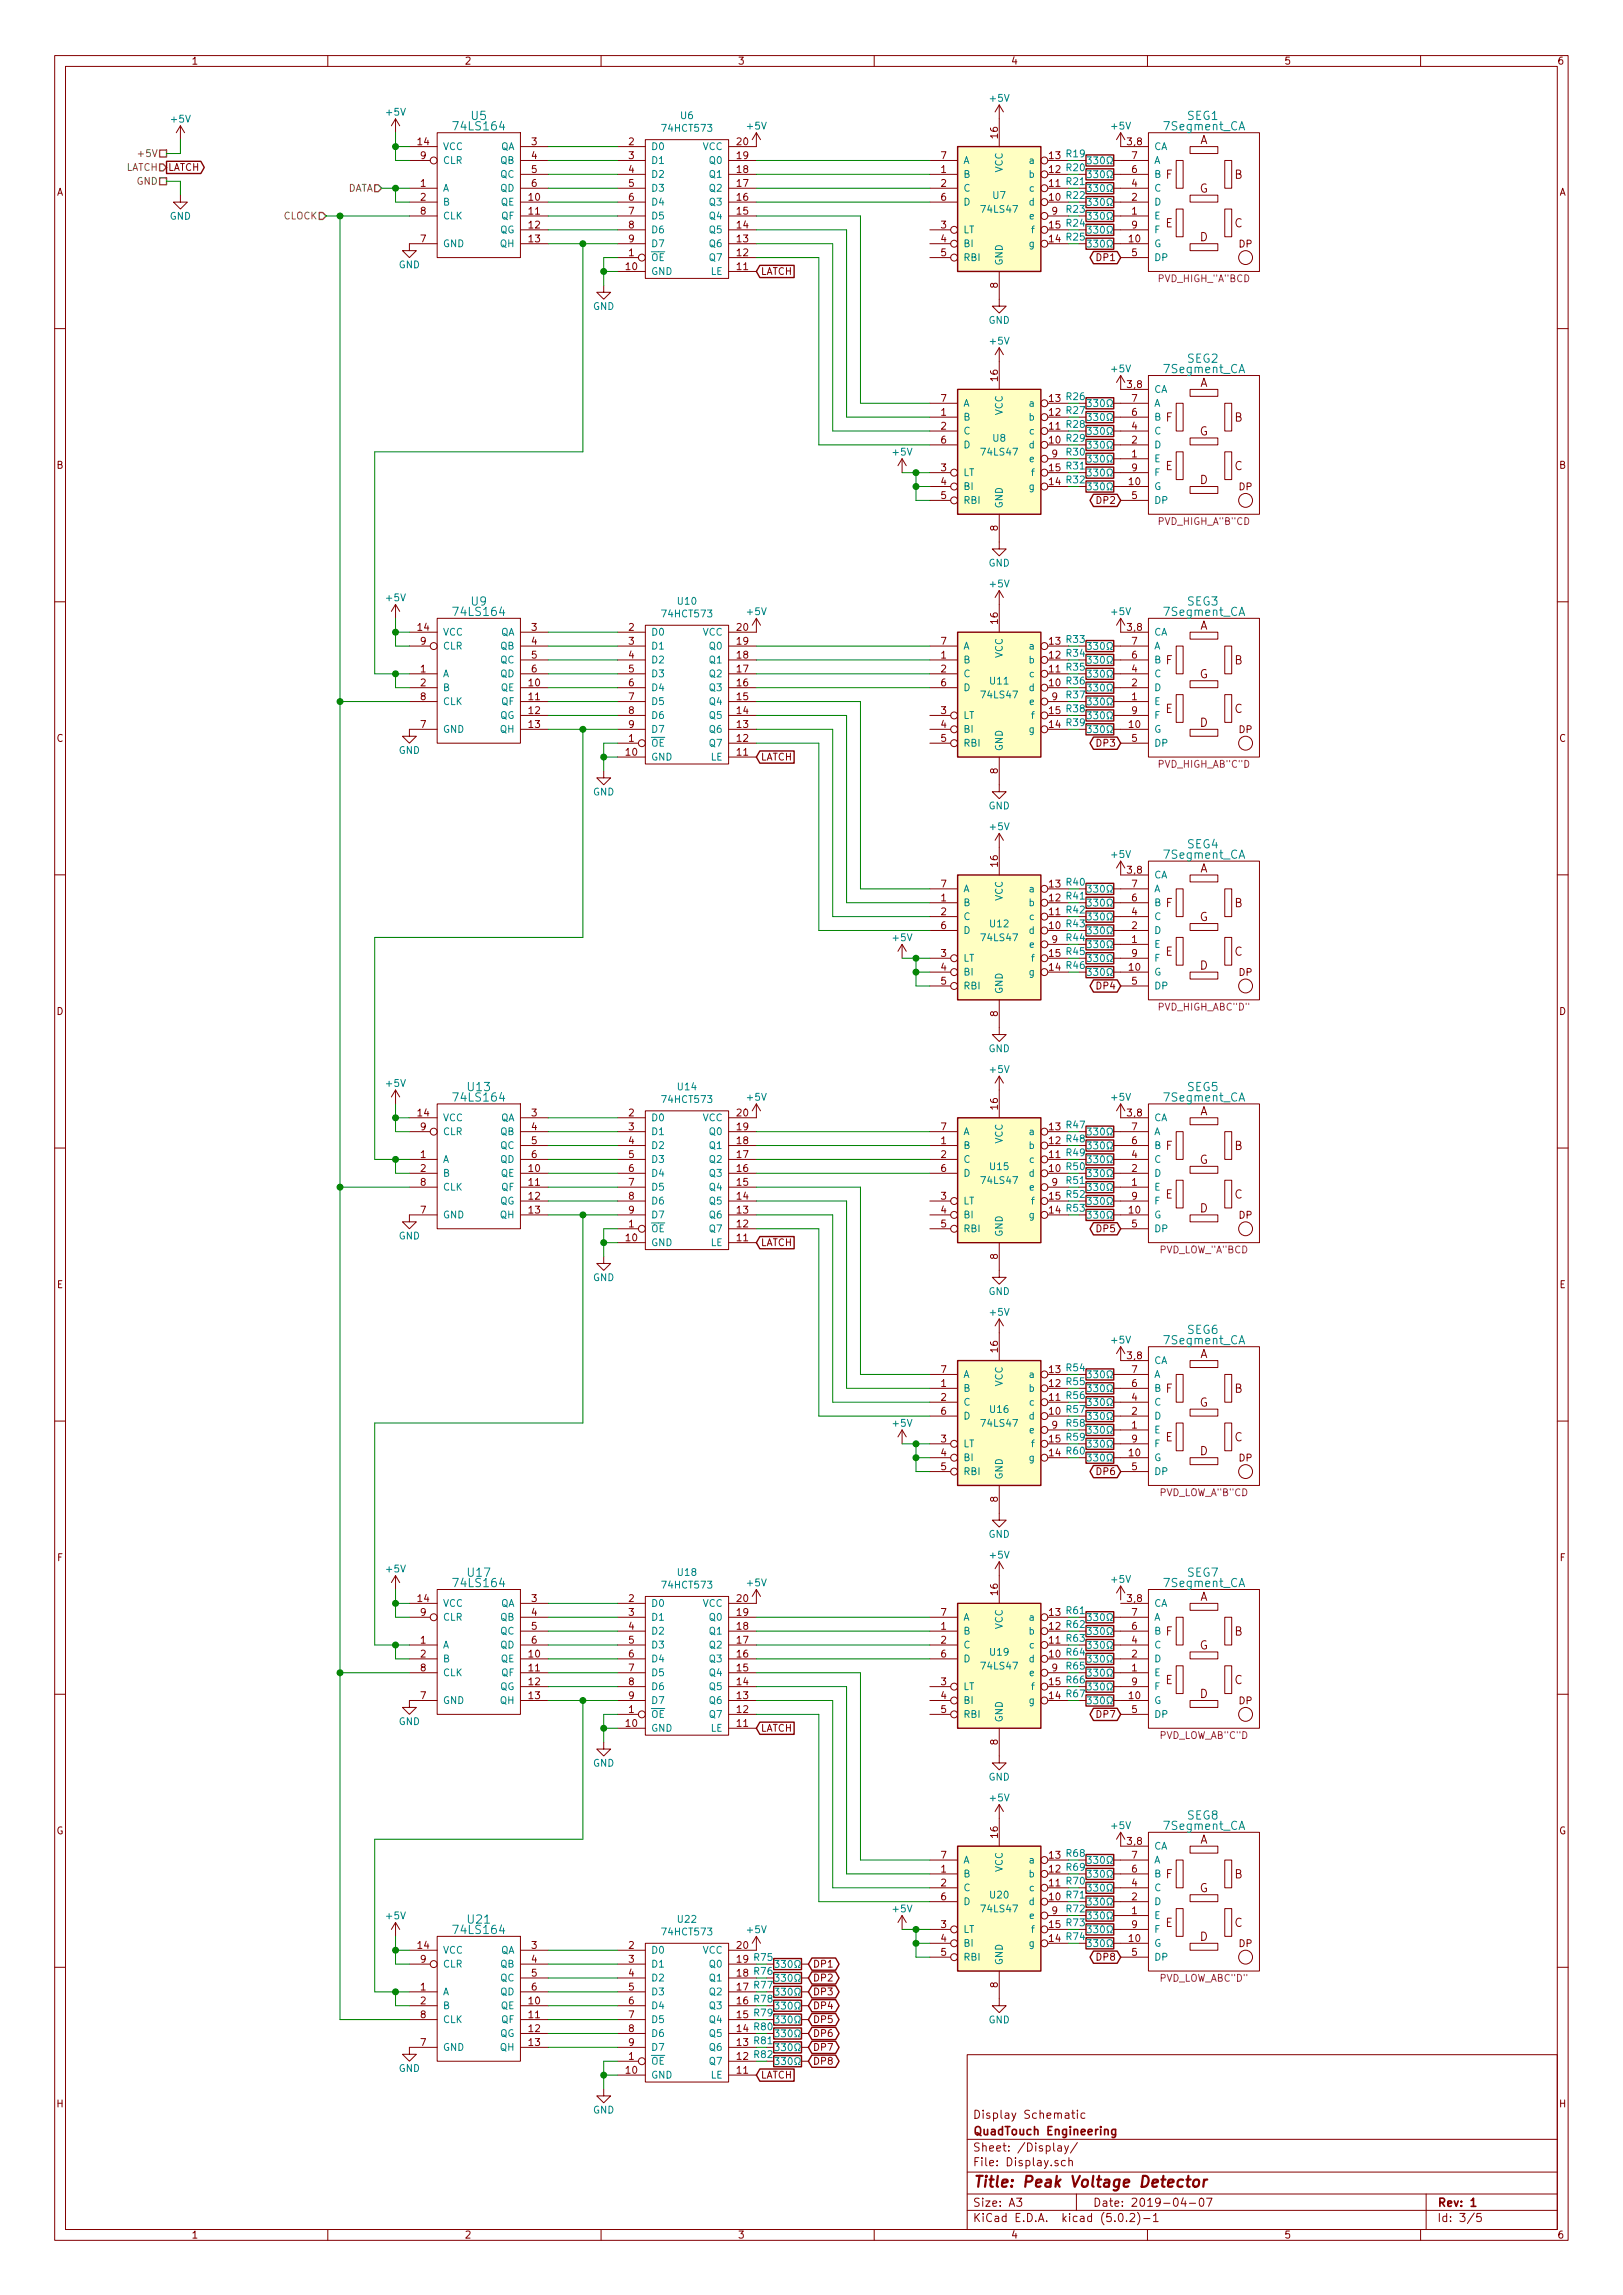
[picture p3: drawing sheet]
<svg xmlns="http://www.w3.org/2000/svg" width="297mm" height="420mm" viewBox="0 0 297 420" stroke-linecap="round" stroke-linejoin="round" font-family="sans-serif">
<defs><g id="words">
<text font-size="2.8" fill="#840000" x="178" y="400.4">Title: Peak Voltage Detector</text>
<g font-size="2.1" fill="#008484">
<text x="83.3" y="23.9">74LS164</text>
<text x="86.3" y="22">U5</text>
<text x="213.2" y="23.9">7Segment_CA</text>
<text x="217.3" y="22">SEG1</text>
<text x="213.2" y="68.3">7Segment_CA</text>
<text x="217.3" y="66.4">SEG2</text>
<text x="83.3" y="112.8">74LS164</text>
<text x="86.3" y="110.9">U9</text>
<text x="213.2" y="112.8">7Segment_CA</text>
<text x="217.3" y="110.9">SEG3</text>
<text x="217.3" y="155.3">SEG4</text>
<text x="213.2" y="157.2">7Segment_CA</text>
<text x="83.3" y="201.7">74LS164</text>
<text x="85.7" y="199.8">U13</text>
<text x="213.2" y="201.7">7Segment_CA</text>
<text x="217.3" y="199.8">SEG5</text>
<text x="217.3" y="244.2">SEG6</text>
<text x="213.2" y="246.1">7Segment_CA</text>
<text x="83.3" y="290.6">74LS164</text>
<text x="85.7" y="288.7">U17</text>
<text x="213.2" y="290.6">7Segment_CA</text>
<text x="217.3" y="288.7">SEG7</text>
<text x="213.2" y="335">7Segment_CA</text>
<text x="217.3" y="333.1">SEG8</text>
<text x="85.7" y="352.2">U21</text>
<text x="83.3" y="354.1">74LS164</text>
</g>
<g font-size="2.1" fill="#840000">
<text x="219.6" y="26.4">A</text>
<text x="213.4" y="32.7">F</text>
<text x="219.5" y="35.3">G</text>
<text x="225.9" y="32.7">B</text>
<text x="213.3" y="41.6">E</text>
<text x="225.9" y="41.6">C</text>
<text x="219.6" y="44.2">D</text>
<text x="219.6" y="70.8">A</text>
<text x="213.4" y="77.2">F</text>
<text x="225.9" y="77.2">B</text>
<text x="219.5" y="79.7">G</text>
<text x="213.3" y="86.1">E</text>
<text x="219.6" y="88.6">D</text>
<text x="225.9" y="86.1">C</text>
<text x="219.6" y="115.3">A</text>
<text x="213.4" y="121.6">F</text>
<text x="219.5" y="124.2">G</text>
<text x="225.9" y="121.6">B</text>
<text x="213.3" y="130.5">E</text>
<text x="225.9" y="130.5">C</text>
<text x="219.6" y="133.1">D</text>
<text x="219.6" y="159.7">A</text>
<text x="213.4" y="166.1">F</text>
<text x="225.9" y="166.1">B</text>
<text x="219.5" y="168.6">G</text>
<text x="213.3" y="175">E</text>
<text x="219.6" y="177.5">D</text>
<text x="225.9" y="175">C</text>
<text x="219.6" y="204.2">A</text>
<text x="213.4" y="210.5">F</text>
<text x="219.5" y="213.1">G</text>
<text x="225.9" y="210.5">B</text>
<text x="213.3" y="219.4">E</text>
<text x="219.6" y="222">D</text>
<text x="225.9" y="219.4">C</text>
<text x="219.6" y="248.6">A</text>
<text x="213.4" y="255">F</text>
<text x="219.5" y="257.5">G</text>
<text x="225.9" y="255">B</text>
<text x="213.3" y="263.9">E</text>
<text x="225.9" y="263.9">C</text>
<text x="219.6" y="266.4">D</text>
<text x="219.6" y="293.1">A</text>
<text x="213.4" y="299.4">F</text>
<text x="225.9" y="299.4">B</text>
<text x="219.5" y="302">G</text>
<text x="213.3" y="308.3">E</text>
<text x="219.6" y="310.9">D</text>
<text x="225.9" y="308.3">C</text>
<text x="219.6" y="337.5">A</text>
<text x="213.4" y="343.9">F</text>
<text x="219.5" y="346.4">G</text>
<text x="225.9" y="343.9">B</text>
<text x="213.3" y="352.8">E</text>
<text x="225.9" y="352.8">C</text>
<text x="219.6" y="355.3">D</text>
<text x="178" y="387.9">Display Schematic</text>
<text x="178" y="393.9">Sheet: /Display/</text>
<text x="178" y="390.9">QuadTouch Engineering</text>
<text x="178" y="396.6">File: Display.sch</text>
<text x="178" y="406.8">KiCad E.D.A. kicad (5.0.2)-1</text>
<text x="178" y="404">Size: A3</text>
<text x="200" y="404">Date: 2019-04-07</text>
<text x="263" y="404">Rev: 1</text>
<text x="263" y="406.8">Id: 3/5</text>
</g>
<g font-size="1.8" fill="#840000">
<text x="35" y="11.8">1</text>
<text x="85" y="11.8">2</text>
<text x="135" y="11.8">3</text>
<text x="185" y="11.8">4</text>
<text x="235" y="11.8">5</text>
<text x="285" y="11.8">6</text>
<text x="76.5" y="26.6">14</text>
<text x="77" y="29.1">9</text>
<text x="97.3" y="26.6">3</text>
<text x="97.3" y="29.1">4</text>
<text x="115.1" y="26.6">2</text>
<text x="115.1" y="29.1">3</text>
<text x="134.9" y="29.1">19</text>
<text x="134.9" y="26.6">20</text>
<text x="172.2" y="29.1">7</text>
<text x="182.6" y="25.3" transform="rotate(-90 182.6 25.3)">16</text>
<text x="206.4" y="26.6">3,8</text>
<text x="207.2" y="29.1">7</text>
<text x="10.4" y="35.8">A</text>
<text x="30.7" y="31.3">LATCH</text>
<text x="77" y="34.2">1</text>
<text x="97.3" y="31.7">5</text>
<text x="97.3" y="34.2">6</text>
<text x="115.1" y="31.7">4</text>
<text x="115.1" y="34.2">5</text>
<text x="134.9" y="34.2">17</text>
<text x="134.9" y="31.7">18</text>
<text x="172.2" y="31.7">1</text>
<text x="172.2" y="34.2">2</text>
<text x="207.2" y="34.2">4</text>
<text x="207.2" y="31.7">6</text>
<text x="285.4" y="35.8">A</text>
<text x="77" y="36.7">2</text>
<text x="77" y="39.3">8</text>
<text x="96.8" y="36.7">10</text>
<text x="96.8" y="39.3">11</text>
<text x="96.8" y="41.8">12</text>
<text x="115.1" y="36.7">6</text>
<text x="115.1" y="39.3">7</text>
<text x="115.1" y="41.8">8</text>
<text x="134.9" y="41.8">14</text>
<text x="134.9" y="39.3">15</text>
<text x="134.9" y="36.7">16</text>
<text x="172.2" y="41.8">3</text>
<text x="172.2" y="36.7">6</text>
<text x="192.6" y="39.3">9</text>
<text x="207.2" y="39.3">1</text>
<text x="207.2" y="36.7">2</text>
<text x="207.2" y="41.8">9</text>
<text x="77" y="44.4">7</text>
<text x="96.8" y="44.4">13</text>
<text x="115.1" y="46.9">1</text>
<text x="115.1" y="44.4">9</text>
<text x="134.9" y="46.9">12</text>
<text x="134.9" y="44.4">13</text>
<text x="172.2" y="44.4">4</text>
<text x="172.2" y="46.9">5</text>
<text x="200.9" y="47.8">DP1</text>
<text x="206.7" y="44.4">10</text>
<text x="207.2" y="46.9">5</text>
<text x="226.7" y="45.3">DP</text>
<text x="114.6" y="49.4">10</text>
<text x="134.9" y="49.4">11</text>
<text x="139.2" y="50.3">LATCH</text>
<text x="182.6" y="52.7" transform="rotate(-90 182.6 52.7)">8</text>
<text x="182.6" y="69.7" transform="rotate(-90 182.6 69.7)">16</text>
<text x="206.4" y="71">3,8</text>
<text x="172.2" y="76.1">1</text>
<text x="172.2" y="73.6">7</text>
<text x="207.2" y="76.1">6</text>
<text x="207.2" y="73.6">7</text>
<text x="172.2" y="78.7">2</text>
<text x="172.2" y="81.2">6</text>
<text x="192.6" y="83.7">9</text>
<text x="207.2" y="83.7">1</text>
<text x="207.2" y="81.2">2</text>
<text x="207.2" y="78.7">4</text>
<text x="10.4" y="85.8">B</text>
<text x="172.2" y="86.3">3</text>
<text x="172.2" y="88.8">4</text>
<text x="206.7" y="88.8">10</text>
<text x="207.2" y="86.3">9</text>
<text x="226.7" y="89.8">DP</text>
<text x="285.4" y="85.8">B</text>
<text x="172.2" y="91.4">5</text>
<text x="200.9" y="92.2">DP2</text>
<text x="207.2" y="91.4">5</text>
<text x="182.6" y="97.2" transform="rotate(-90 182.6 97.2)">8</text>
<text x="76.5" y="115.5">14</text>
<text x="77" y="118">9</text>
<text x="97.3" y="115.5">3</text>
<text x="97.3" y="118">4</text>
<text x="115.1" y="115.5">2</text>
<text x="115.1" y="118">3</text>
<text x="134.9" y="118">19</text>
<text x="134.9" y="115.5">20</text>
<text x="172.2" y="118">7</text>
<text x="182.6" y="114.2" transform="rotate(-90 182.6 114.2)">16</text>
<text x="206.4" y="115.5">3,8</text>
<text x="207.2" y="118">7</text>
<text x="77" y="123.1">1</text>
<text x="77" y="125.6">2</text>
<text x="96.8" y="125.6">10</text>
<text x="97.3" y="120.6">5</text>
<text x="97.3" y="123.1">6</text>
<text x="115.1" y="120.6">4</text>
<text x="115.1" y="123.1">5</text>
<text x="115.1" y="125.6">6</text>
<text x="134.9" y="125.6">16</text>
<text x="134.9" y="123.1">17</text>
<text x="134.9" y="120.6">18</text>
<text x="172.2" y="120.6">1</text>
<text x="172.2" y="123.1">2</text>
<text x="172.2" y="125.6">6</text>
<text x="207.2" y="125.6">2</text>
<text x="207.2" y="123.1">4</text>
<text x="207.2" y="120.6">6</text>
<text x="77" y="128.2">8</text>
<text x="96.8" y="128.2">11</text>
<text x="96.8" y="130.7">12</text>
<text x="115.1" y="128.2">7</text>
<text x="115.1" y="130.7">8</text>
<text x="134.9" y="130.7">14</text>
<text x="134.9" y="128.2">15</text>
<text x="172.2" y="130.7">3</text>
<text x="192.6" y="128.2">9</text>
<text x="207.2" y="128.2">1</text>
<text x="207.2" y="130.7">9</text>
<text x="10.4" y="135.8">C</text>
<text x="77" y="133.3">7</text>
<text x="96.8" y="133.3">13</text>
<text x="115.1" y="135.8">1</text>
<text x="115.1" y="133.3">9</text>
<text x="134.9" y="135.8">12</text>
<text x="134.9" y="133.3">13</text>
<text x="172.2" y="133.3">4</text>
<text x="172.2" y="135.8">5</text>
<text x="200.9" y="136.7">DP3</text>
<text x="206.7" y="133.3">10</text>
<text x="207.2" y="135.8">5</text>
<text x="226.7" y="134.2">DP</text>
<text x="285.4" y="135.8">C</text>
<text x="114.6" y="138.3">10</text>
<text x="134.9" y="138.3">11</text>
<text x="139.2" y="139.2">LATCH</text>
<text x="182.6" y="141.6" transform="rotate(-90 182.6 141.6)">8</text>
<text x="182.6" y="158.6" transform="rotate(-90 182.6 158.6)">16</text>
<text x="206.4" y="159.9">3,8</text>
<text x="172.2" y="165">1</text>
<text x="172.2" y="167.6">2</text>
<text x="172.2" y="162.5">7</text>
<text x="207.2" y="167.6">4</text>
<text x="207.2" y="165">6</text>
<text x="207.2" y="162.5">7</text>
<text x="172.2" y="170.1">6</text>
<text x="192.6" y="172.6">9</text>
<text x="207.2" y="172.6">1</text>
<text x="207.2" y="170.1">2</text>
<text x="172.2" y="175.2">3</text>
<text x="172.2" y="177.7">4</text>
<text x="206.7" y="177.7">10</text>
<text x="207.2" y="175.2">9</text>
<text x="226.7" y="178.7">DP</text>
<text x="10.4" y="185.8">D</text>
<text x="172.2" y="180.3">5</text>
<text x="200.9" y="181.1">DP4</text>
<text x="207.2" y="180.3">5</text>
<text x="285.4" y="185.8">D</text>
<text x="182.6" y="186.1" transform="rotate(-90 182.6 186.1)">8</text>
<text x="182.6" y="203.1" transform="rotate(-90 182.6 203.1)">16</text>
<text x="76.5" y="204.4">14</text>
<text x="77" y="206.9">9</text>
<text x="97.3" y="204.4">3</text>
<text x="97.3" y="206.9">4</text>
<text x="97.3" y="209.5">5</text>
<text x="115.1" y="204.4">2</text>
<text x="115.1" y="206.9">3</text>
<text x="115.1" y="209.5">4</text>
<text x="134.9" y="209.5">18</text>
<text x="134.9" y="206.9">19</text>
<text x="134.9" y="204.4">20</text>
<text x="172.2" y="209.5">1</text>
<text x="172.2" y="206.9">7</text>
<text x="206.4" y="204.4">3,8</text>
<text x="207.2" y="209.5">6</text>
<text x="207.2" y="206.9">7</text>
<text x="77" y="212">1</text>
<text x="77" y="214.5">2</text>
<text x="96.8" y="214.5">10</text>
<text x="97.3" y="212">6</text>
<text x="115.1" y="212">5</text>
<text x="115.1" y="214.5">6</text>
<text x="134.9" y="214.5">16</text>
<text x="134.9" y="212">17</text>
<text x="172.2" y="212">2</text>
<text x="172.2" y="214.5">6</text>
<text x="207.2" y="214.5">2</text>
<text x="207.2" y="212">4</text>
<text x="77" y="217.1">8</text>
<text x="96.8" y="217.1">11</text>
<text x="96.8" y="219.6">12</text>
<text x="115.1" y="217.1">7</text>
<text x="115.1" y="219.6">8</text>
<text x="134.9" y="219.6">14</text>
<text x="134.9" y="217.1">15</text>
<text x="172.2" y="219.6">3</text>
<text x="192.6" y="217.1">9</text>
<text x="207.2" y="217.1">1</text>
<text x="207.2" y="219.6">9</text>
<text x="77" y="222.2">7</text>
<text x="96.8" y="222.2">13</text>
<text x="114.6" y="227.2">10</text>
<text x="115.1" y="224.7">1</text>
<text x="115.1" y="222.2">9</text>
<text x="134.9" y="227.2">11</text>
<text x="134.9" y="224.7">12</text>
<text x="134.9" y="222.2">13</text>
<text x="172.2" y="222.2">4</text>
<text x="172.2" y="224.7">5</text>
<text x="200.9" y="225.6">DP5</text>
<text x="206.7" y="222.2">10</text>
<text x="207.2" y="224.7">5</text>
<text x="226.7" y="223.1">DP</text>
<text x="139.2" y="228.1">LATCH</text>
<text x="182.6" y="230.5" transform="rotate(-90 182.6 230.5)">8</text>
<text x="10.4" y="235.8">E</text>
<text x="285.4" y="235.8">E</text>
<text x="172.2" y="251.4">7</text>
<text x="182.6" y="247.5" transform="rotate(-90 182.6 247.5)">16</text>
<text x="206.4" y="248.8">3,8</text>
<text x="207.2" y="251.4">7</text>
<text x="172.2" y="253.9">1</text>
<text x="172.2" y="256.5">2</text>
<text x="207.2" y="256.5">4</text>
<text x="207.2" y="253.9">6</text>
<text x="172.2" y="259">6</text>
<text x="192.6" y="261.5">9</text>
<text x="207.2" y="261.5">1</text>
<text x="207.2" y="259">2</text>
<text x="172.2" y="264.1">3</text>
<text x="172.2" y="266.6">4</text>
<text x="172.2" y="269.2">5</text>
<text x="206.7" y="266.6">10</text>
<text x="207.2" y="269.2">5</text>
<text x="207.2" y="264.1">9</text>
<text x="226.7" y="267.6">DP</text>
<text x="182.6" y="275" transform="rotate(-90 182.6 275)">8</text>
<text x="200.9" y="270">DP6</text>
<text x="10.5" y="285.8">F</text>
<text x="285.5" y="285.8">F</text>
<text x="76.5" y="293.3">14</text>
<text x="97.3" y="293.3">3</text>
<text x="115.1" y="293.3">2</text>
<text x="134.9" y="293.3">20</text>
<text x="182.6" y="292" transform="rotate(-90 182.6 292)">16</text>
<text x="206.4" y="293.3">3,8</text>
<text x="77" y="295.8">9</text>
<text x="97.3" y="295.8">4</text>
<text x="97.3" y="298.4">5</text>
<text x="115.1" y="295.8">3</text>
<text x="115.1" y="298.4">4</text>
<text x="134.9" y="298.4">18</text>
<text x="134.9" y="295.8">19</text>
<text x="172.2" y="298.4">1</text>
<text x="172.2" y="295.8">7</text>
<text x="207.2" y="298.4">6</text>
<text x="207.2" y="295.8">7</text>
<text x="77" y="300.9">1</text>
<text x="77" y="303.4">2</text>
<text x="77" y="306">8</text>
<text x="96.8" y="303.4">10</text>
<text x="96.8" y="306">11</text>
<text x="97.3" y="300.9">6</text>
<text x="115.1" y="300.9">5</text>
<text x="115.1" y="303.4">6</text>
<text x="115.1" y="306">7</text>
<text x="134.9" y="306">15</text>
<text x="134.9" y="303.4">16</text>
<text x="134.9" y="300.9">17</text>
<text x="172.2" y="300.9">2</text>
<text x="172.2" y="303.4">6</text>
<text x="192.6" y="306">9</text>
<text x="207.2" y="306">1</text>
<text x="207.2" y="303.4">2</text>
<text x="207.2" y="300.9">4</text>
<text x="77" y="311.1">7</text>
<text x="96.8" y="308.5">12</text>
<text x="96.8" y="311.1">13</text>
<text x="115.1" y="308.5">8</text>
<text x="115.1" y="311.1">9</text>
<text x="134.9" y="311.1">13</text>
<text x="134.9" y="308.5">14</text>
<text x="172.2" y="308.5">3</text>
<text x="172.2" y="311.1">4</text>
<text x="206.7" y="311.1">10</text>
<text x="207.2" y="308.5">9</text>
<text x="114.6" y="316.1">10</text>
<text x="115.1" y="313.6">1</text>
<text x="134.9" y="316.1">11</text>
<text x="134.9" y="313.6">12</text>
<text x="139.2" y="317">LATCH</text>
<text x="172.2" y="313.6">5</text>
<text x="200.9" y="314.5">DP7</text>
<text x="207.2" y="313.6">5</text>
<text x="226.7" y="312">DP</text>
<text x="182.6" y="319.4" transform="rotate(-90 182.6 319.4)">8</text>
<text x="10.3" y="335.8">G</text>
<text x="285.3" y="335.8">G</text>
<text x="172.2" y="340.3">7</text>
<text x="182.6" y="336.4" transform="rotate(-90 182.6 336.4)">16</text>
<text x="206.4" y="337.7">3,8</text>
<text x="207.2" y="340.3">7</text>
<text x="172.2" y="342.8">1</text>
<text x="172.2" y="345.4">2</text>
<text x="172.2" y="347.9">6</text>
<text x="207.2" y="347.9">2</text>
<text x="207.2" y="345.4">4</text>
<text x="207.2" y="342.8">6</text>
<text x="172.2" y="353">3</text>
<text x="192.6" y="350.4">9</text>
<text x="207.2" y="350.4">1</text>
<text x="207.2" y="353">9</text>
<text x="76.5" y="356.8">14</text>
<text x="77" y="359.3">9</text>
<text x="97.3" y="356.8">3</text>
<text x="97.3" y="359.3">4</text>
<text x="115.1" y="356.8">2</text>
<text x="115.1" y="359.3">3</text>
<text x="134.9" y="356.8">20</text>
<text x="172.2" y="355.5">4</text>
<text x="172.2" y="358.1">5</text>
<text x="200.9" y="358.9">DP8</text>
<text x="206.7" y="355.5">10</text>
<text x="207.2" y="358.1">5</text>
<text x="226.7" y="356.5">DP</text>
<text x="77" y="364.4">1</text>
<text x="97.3" y="361.9">5</text>
<text x="97.3" y="364.4">6</text>
<text x="115.1" y="361.9">4</text>
<text x="115.1" y="364.4">5</text>
<text x="148.7" y="360.2">DP1</text>
<text x="148.7" y="362.8">DP2</text>
<text x="148.7" y="365.3">DP3</text>
<text x="182.6" y="363.9" transform="rotate(-90 182.6 363.9)">8</text>
<text x="77" y="366.9">2</text>
<text x="77" y="369.5">8</text>
<text x="96.8" y="366.9">10</text>
<text x="96.8" y="369.5">11</text>
<text x="115.1" y="366.9">6</text>
<text x="115.1" y="369.5">7</text>
<text x="148.7" y="367.8">DP4</text>
<text x="148.7" y="370.4">DP5</text>
<text x="77" y="374.6">7</text>
<text x="96.8" y="372">12</text>
<text x="96.8" y="374.6">13</text>
<text x="115.1" y="377.1">1</text>
<text x="115.1" y="372">8</text>
<text x="115.1" y="374.6">9</text>
<text x="148.7" y="372.9">DP6</text>
<text x="148.7" y="375.5">DP7</text>
<text x="148.7" y="378">DP8</text>
<text x="114.6" y="379.6">10</text>
<text x="134.9" y="379.6">11</text>
<text x="139.2" y="380.5">LATCH</text>
<text x="10.4" y="385.8">H</text>
<text x="285.4" y="385.8">H</text>
<text x="35" y="409.8">1</text>
<text x="85" y="409.8">2</text>
<text x="135" y="409.8">3</text>
<text x="185" y="409.8">4</text>
<text x="235" y="409.8">5</text>
<text x="285" y="409.8">6</text>
</g>
<g font-size="1.8" fill="#008484">
<text x="31.4" y="22.4">+5V</text>
<text x="70.8" y="21.2">+5V</text>
<text x="124.6" y="21.8">U6</text>
<text x="136.8" y="23.7">+5V</text>
<text x="181.3" y="18.6">+5V</text>
<text x="203.5" y="23.7">+5V</text>
<text x="81" y="27.5">VCC</text>
<text x="91.6" y="27.5">QA</text>
<text x="119.1" y="27.5">D0</text>
<text x="121.5" y="24.1">74HCT573</text>
<text x="128.6" y="27.5">VCC</text>
<text x="211.2" y="27.5">CA</text>
<text x="81" y="35.1">A</text>
<text x="81" y="30">CLR</text>
<text x="91.6" y="30">QB</text>
<text x="91.6" y="32.6">QC</text>
<text x="91.6" y="35.1">QD</text>
<text x="119.1" y="30">D1</text>
<text x="119.1" y="32.6">D2</text>
<text x="119.1" y="35.1">D3</text>
<text x="130" y="35.1">Q2</text>
<text x="130" y="32.6">Q1</text>
<text x="130" y="30">Q0</text>
<text x="176.3" y="32.6">B</text>
<text x="176.3" y="35.1">C</text>
<text x="176.3" y="30">A</text>
<text x="183.5" y="31.6" transform="rotate(-90 183.5 31.6)">VCC</text>
<text x="188.4" y="32.6">b</text>
<text x="188.5" y="35.1">c</text>
<text x="188.5" y="30">a</text>
<text x="199.8" y="30.1">330</text>
<text x="199.8" y="32.6">330</text>
<text x="199.8" y="35.1">330</text>
<text x="211.2" y="35.1">C</text>
<text x="211.2" y="32.6">B</text>
<text x="211.2" y="30">A</text>
<text x="31.1" y="40.2">GND</text>
<text x="81" y="37.6">B</text>
<text x="81" y="40.2">CLK</text>
<text x="91.7" y="37.6">QE</text>
<text x="91.8" y="40.2">QF</text>
<text x="119.1" y="37.6">D4</text>
<text x="119.1" y="40.2">D5</text>
<text x="130" y="40.2">Q4</text>
<text x="130" y="37.6">Q3</text>
<text x="176.3" y="37.6">D</text>
<text x="179.8" y="39">74LS47</text>
<text x="181.8" y="36.4">U7</text>
<text x="188.4" y="37.6">d</text>
<text x="188.5" y="40.2">e</text>
<text x="199.8" y="37.7">330</text>
<text x="199.8" y="40.2">330</text>
<text x="211.2" y="40.2">E</text>
<text x="211.2" y="37.6">D</text>
<text x="81" y="45.3">GND</text>
<text x="91.5" y="42.7">QG</text>
<text x="91.6" y="45.3">QH</text>
<text x="119.1" y="47.8">OE</text>
<text x="119.1" y="42.7">D6</text>
<text x="119.1" y="45.3">D7</text>
<text x="130" y="47.8">Q7</text>
<text x="130" y="45.3">Q6</text>
<text x="130" y="42.7">Q5</text>
<text x="176.3" y="42.7">LT</text>
<text x="176.3" y="45.3">BI</text>
<text x="176.3" y="47.8">RBI</text>
<text x="188.4" y="45.3">g</text>
<text x="188.9" y="42.7">f</text>
<text x="199.8" y="42.8">330</text>
<text x="199.8" y="45.3">330</text>
<text x="211.2" y="45.3">G</text>
<text x="211.2" y="47.8">DP</text>
<text x="211.2" y="42.7">F</text>
<text x="73" y="49.1">GND</text>
<text x="119.1" y="50.3">GND</text>
<text x="130.1" y="50.3">LE</text>
<text x="183.5" y="48.7" transform="rotate(-90 183.5 48.7)">GND</text>
<text x="108.5" y="56.7">GND</text>
<text x="180.9" y="59.3">GND</text>
<text x="181.3" y="63.1">+5V</text>
<text x="203.5" y="68.2">+5V</text>
<text x="211.2" y="71.9">CA</text>
<text x="176.3" y="77">B</text>
<text x="176.3" y="74.5">A</text>
<text x="183.5" y="76" transform="rotate(-90 183.5 76)">VCC</text>
<text x="188.4" y="77">b</text>
<text x="188.5" y="74.5">a</text>
<text x="199.8" y="74.5">330</text>
<text x="199.8" y="77.1">330</text>
<text x="211.2" y="77">B</text>
<text x="211.2" y="74.5">A</text>
<text x="163.5" y="83.4">+5V</text>
<text x="176.3" y="79.5">C</text>
<text x="176.3" y="82.1">D</text>
<text x="179.8" y="83.4">74LS47</text>
<text x="181.8" y="80.9">U8</text>
<text x="188.4" y="82.1">d</text>
<text x="188.5" y="79.5">c</text>
<text x="199.8" y="79.6">330</text>
<text x="199.8" y="82.1">330</text>
<text x="211.2" y="82.1">D</text>
<text x="211.2" y="79.5">C</text>
<text x="176.3" y="87.2">LT</text>
<text x="176.3" y="89.7">BI</text>
<text x="188.4" y="89.7">g</text>
<text x="188.5" y="84.6">e</text>
<text x="188.9" y="87.2">f</text>
<text x="199.8" y="84.7">330</text>
<text x="199.8" y="87.2">330</text>
<text x="199.8" y="89.8">330</text>
<text x="211.2" y="84.6">E</text>
<text x="211.2" y="89.7">G</text>
<text x="211.2" y="87.2">F</text>
<text x="176.3" y="92.2">RBI</text>
<text x="183.5" y="93.1" transform="rotate(-90 183.5 93.1)">GND</text>
<text x="211.2" y="92.2">DP</text>
<text x="180.9" y="103.7">GND</text>
<text x="181.3" y="107.5">+5V</text>
<text x="70.8" y="110.1">+5V</text>
<text x="121.5" y="113">74HCT573</text>
<text x="124.1" y="110.7">U10</text>
<text x="136.8" y="112.6">+5V</text>
<text x="203.5" y="112.6">+5V</text>
<text x="81" y="116.4">VCC</text>
<text x="81" y="118.9">CLR</text>
<text x="91.6" y="116.4">QA</text>
<text x="91.6" y="118.9">QB</text>
<text x="119.1" y="116.4">D0</text>
<text x="119.1" y="118.9">D1</text>
<text x="128.6" y="116.4">VCC</text>
<text x="130" y="118.9">Q0</text>
<text x="176.3" y="118.9">A</text>
<text x="188.5" y="118.9">a</text>
<text x="199.8" y="119">330</text>
<text x="211.2" y="116.4">CA</text>
<text x="211.2" y="118.9">A</text>
<text x="81" y="124">A</text>
<text x="91.6" y="121.5">QC</text>
<text x="91.6" y="124">QD</text>
<text x="119.1" y="121.5">D2</text>
<text x="119.1" y="124">D3</text>
<text x="130" y="124">Q2</text>
<text x="130" y="121.5">Q1</text>
<text x="176.3" y="121.5">B</text>
<text x="176.3" y="124">C</text>
<text x="181.3" y="125.3">U11</text>
<text x="183.5" y="120.5" transform="rotate(-90 183.5 120.5)">VCC</text>
<text x="188.4" y="121.5">b</text>
<text x="188.5" y="124">c</text>
<text x="199.8" y="121.5">330</text>
<text x="199.8" y="124">330</text>
<text x="211.2" y="124">C</text>
<text x="211.2" y="121.5">B</text>
<text x="81" y="126.5">B</text>
<text x="81" y="129.1">CLK</text>
<text x="91.5" y="131.6">QG</text>
<text x="91.7" y="126.5">QE</text>
<text x="91.8" y="129.1">QF</text>
<text x="119.1" y="126.5">D4</text>
<text x="119.1" y="129.1">D5</text>
<text x="119.1" y="131.6">D6</text>
<text x="130" y="131.6">Q5</text>
<text x="130" y="129.1">Q4</text>
<text x="130" y="126.5">Q3</text>
<text x="176.3" y="131.6">LT</text>
<text x="176.3" y="126.5">D</text>
<text x="179.8" y="127.9">74LS47</text>
<text x="188.4" y="126.5">d</text>
<text x="188.5" y="129.1">e</text>
<text x="188.9" y="131.6">f</text>
<text x="199.8" y="126.6">330</text>
<text x="199.8" y="129.1">330</text>
<text x="199.8" y="131.7">330</text>
<text x="211.2" y="129.1">E</text>
<text x="211.2" y="126.5">D</text>
<text x="211.2" y="131.6">F</text>
<text x="81" y="134.2">GND</text>
<text x="91.6" y="134.2">QH</text>
<text x="119.1" y="136.7">OE</text>
<text x="119.1" y="134.2">D7</text>
<text x="130" y="136.7">Q7</text>
<text x="130" y="134.2">Q6</text>
<text x="176.3" y="134.2">BI</text>
<text x="176.3" y="136.7">RBI</text>
<text x="183.5" y="137.6" transform="rotate(-90 183.5 137.6)">GND</text>
<text x="188.4" y="134.2">g</text>
<text x="199.8" y="134.2">330</text>
<text x="211.2" y="134.2">G</text>
<text x="211.2" y="136.7">DP</text>
<text x="73" y="138">GND</text>
<text x="119.1" y="139.2">GND</text>
<text x="130.1" y="139.2">LE</text>
<text x="108.5" y="145.6">GND</text>
<text x="180.9" y="148.2">GND</text>
<text x="181.3" y="152">+5V</text>
<text x="203.5" y="157.1">+5V</text>
<text x="211.2" y="160.8">CA</text>
<text x="176.3" y="165.9">B</text>
<text x="176.3" y="163.4">A</text>
<text x="183.5" y="164.9" transform="rotate(-90 183.5 164.9)">VCC</text>
<text x="188.4" y="165.9">b</text>
<text x="188.5" y="163.4">a</text>
<text x="199.8" y="163.4">330</text>
<text x="199.8" y="166">330</text>
<text x="211.2" y="165.9">B</text>
<text x="211.2" y="163.4">A</text>
<text x="163.5" y="172.3">+5V</text>
<text x="176.3" y="168.4">C</text>
<text x="176.3" y="171">D</text>
<text x="179.8" y="172.3">74LS47</text>
<text x="181.3" y="169.8">U12</text>
<text x="188.4" y="171">d</text>
<text x="188.5" y="168.4">c</text>
<text x="188.5" y="173.5">e</text>
<text x="199.8" y="168.5">330</text>
<text x="199.8" y="171">330</text>
<text x="199.8" y="173.6">330</text>
<text x="211.2" y="173.5">E</text>
<text x="211.2" y="171">D</text>
<text x="211.2" y="168.4">C</text>
<text x="176.3" y="176.1">LT</text>
<text x="176.3" y="178.6">BI</text>
<text x="188.4" y="178.6">g</text>
<text x="188.9" y="176.1">f</text>
<text x="199.8" y="176.1">330</text>
<text x="199.8" y="178.7">330</text>
<text x="211.2" y="178.6">G</text>
<text x="211.2" y="176.1">F</text>
<text x="176.3" y="181.1">RBI</text>
<text x="183.5" y="182" transform="rotate(-90 183.5 182)">GND</text>
<text x="211.2" y="181.1">DP</text>
<text x="180.9" y="192.6">GND</text>
<text x="181.3" y="196.4">+5V</text>
<text x="70.8" y="199">+5V</text>
<text x="121.5" y="201.9">74HCT573</text>
<text x="124.1" y="199.6">U14</text>
<text x="136.8" y="201.5">+5V</text>
<text x="203.5" y="201.5">+5V</text>
<text x="81" y="205.3">VCC</text>
<text x="81" y="207.8">CLR</text>
<text x="91.6" y="205.3">QA</text>
<text x="91.6" y="207.8">QB</text>
<text x="119.1" y="205.3">D0</text>
<text x="119.1" y="207.8">D1</text>
<text x="128.6" y="205.3">VCC</text>
<text x="130" y="207.8">Q0</text>
<text x="176.3" y="207.8">A</text>
<text x="183.5" y="209.4" transform="rotate(-90 183.5 209.4)">VCC</text>
<text x="188.5" y="207.8">a</text>
<text x="199.8" y="207.9">330</text>
<text x="211.2" y="205.3">CA</text>
<text x="211.2" y="207.8">A</text>
<text x="81" y="212.9">A</text>
<text x="81" y="215.4">B</text>
<text x="91.6" y="210.4">QC</text>
<text x="91.6" y="212.9">QD</text>
<text x="91.7" y="215.4">QE</text>
<text x="119.1" y="210.4">D2</text>
<text x="119.1" y="212.9">D3</text>
<text x="119.1" y="215.4">D4</text>
<text x="130" y="215.4">Q3</text>
<text x="130" y="212.9">Q2</text>
<text x="130" y="210.4">Q1</text>
<text x="176.3" y="210.4">B</text>
<text x="176.3" y="212.9">C</text>
<text x="176.3" y="215.4">D</text>
<text x="181.3" y="214.2">U15</text>
<text x="188.4" y="215.4">d</text>
<text x="188.4" y="210.4">b</text>
<text x="188.5" y="212.9">c</text>
<text x="199.8" y="210.4">330</text>
<text x="199.8" y="212.9">330</text>
<text x="199.8" y="215.5">330</text>
<text x="211.2" y="215.4">D</text>
<text x="211.2" y="212.9">C</text>
<text x="211.2" y="210.4">B</text>
<text x="81" y="218">CLK</text>
<text x="91.5" y="220.5">QG</text>
<text x="91.8" y="218">QF</text>
<text x="119.1" y="218">D5</text>
<text x="119.1" y="220.5">D6</text>
<text x="130" y="220.5">Q5</text>
<text x="130" y="218">Q4</text>
<text x="176.3" y="220.5">LT</text>
<text x="179.8" y="216.8">74LS47</text>
<text x="188.5" y="218">e</text>
<text x="188.9" y="220.5">f</text>
<text x="199.8" y="218">330</text>
<text x="199.8" y="220.6">330</text>
<text x="211.2" y="218">E</text>
<text x="211.2" y="220.5">F</text>
<text x="73" y="226.9">GND</text>
<text x="81" y="223.1">GND</text>
<text x="91.6" y="223.1">QH</text>
<text x="119.1" y="225.6">OE</text>
<text x="119.1" y="223.1">D7</text>
<text x="130" y="225.6">Q7</text>
<text x="130" y="223.1">Q6</text>
<text x="176.3" y="223.1">BI</text>
<text x="176.3" y="225.6">RBI</text>
<text x="183.5" y="226.5" transform="rotate(-90 183.5 226.5)">GND</text>
<text x="188.4" y="223.1">g</text>
<text x="199.8" y="223.1">330</text>
<text x="211.2" y="223.1">G</text>
<text x="211.2" y="225.6">DP</text>
<text x="119.1" y="228.1">GND</text>
<text x="130.1" y="228.1">LE</text>
<text x="108.5" y="234.5">GND</text>
<text x="180.9" y="237.1">GND</text>
<text x="181.3" y="240.9">+5V</text>
<text x="203.5" y="246">+5V</text>
<text x="211.2" y="249.7">CA</text>
<text x="176.3" y="254.8">B</text>
<text x="176.3" y="257.3">C</text>
<text x="176.3" y="252.3">A</text>
<text x="183.5" y="253.8" transform="rotate(-90 183.5 253.8)">VCC</text>
<text x="188.4" y="254.8">b</text>
<text x="188.5" y="257.3">c</text>
<text x="188.5" y="252.3">a</text>
<text x="199.8" y="252.3">330</text>
<text x="199.8" y="254.9">330</text>
<text x="199.8" y="257.4">330</text>
<text x="211.2" y="257.3">C</text>
<text x="211.2" y="254.8">B</text>
<text x="211.2" y="252.3">A</text>
<text x="163.5" y="261.2">+5V</text>
<text x="176.3" y="259.9">D</text>
<text x="179.8" y="261.2">74LS47</text>
<text x="181.3" y="258.7">U16</text>
<text x="188.4" y="259.9">d</text>
<text x="188.5" y="262.4">e</text>
<text x="199.8" y="259.9">330</text>
<text x="199.8" y="262.5">330</text>
<text x="211.2" y="262.4">E</text>
<text x="211.2" y="259.9">D</text>
<text x="176.3" y="265">LT</text>
<text x="176.3" y="267.5">BI</text>
<text x="188.4" y="267.5">g</text>
<text x="188.9" y="265">f</text>
<text x="199.8" y="265">330</text>
<text x="199.8" y="267.6">330</text>
<text x="211.2" y="267.5">G</text>
<text x="211.2" y="265">F</text>
<text x="176.3" y="270">RBI</text>
<text x="183.5" y="270.9" transform="rotate(-90 183.5 270.9)">GND</text>
<text x="211.2" y="270">DP</text>
<text x="180.9" y="281.5">GND</text>
<text x="70.8" y="287.9">+5V</text>
<text x="181.3" y="285.3">+5V</text>
<text x="121.5" y="290.8">74HCT573</text>
<text x="124.1" y="288.5">U18</text>
<text x="136.8" y="290.4">+5V</text>
<text x="203.5" y="289.8">+5V</text>
<text x="81" y="294.2">VCC</text>
<text x="81" y="296.7">CLR</text>
<text x="91.6" y="294.2">QA</text>
<text x="91.6" y="296.7">QB</text>
<text x="91.6" y="299.3">QC</text>
<text x="119.1" y="294.2">D0</text>
<text x="119.1" y="296.7">D1</text>
<text x="119.1" y="299.3">D2</text>
<text x="128.6" y="294.2">VCC</text>
<text x="130" y="299.3">Q1</text>
<text x="130" y="296.7">Q0</text>
<text x="176.3" y="299.3">B</text>
<text x="176.3" y="296.7">A</text>
<text x="183.5" y="298.3" transform="rotate(-90 183.5 298.3)">VCC</text>
<text x="188.4" y="299.3">b</text>
<text x="188.5" y="296.7">a</text>
<text x="199.8" y="296.8">330</text>
<text x="199.8" y="299.3">330</text>
<text x="211.2" y="294.2">CA</text>
<text x="211.2" y="299.3">B</text>
<text x="211.2" y="296.7">A</text>
<text x="81" y="301.8">A</text>
<text x="81" y="304.3">B</text>
<text x="91.6" y="301.8">QD</text>
<text x="91.7" y="304.3">QE</text>
<text x="119.1" y="301.8">D3</text>
<text x="119.1" y="304.3">D4</text>
<text x="130" y="304.3">Q3</text>
<text x="130" y="301.8">Q2</text>
<text x="176.3" y="301.8">C</text>
<text x="176.3" y="304.3">D</text>
<text x="179.8" y="305.7">74LS47</text>
<text x="181.3" y="303.1">U19</text>
<text x="188.4" y="304.3">d</text>
<text x="188.5" y="301.8">c</text>
<text x="199.8" y="301.8">330</text>
<text x="199.8" y="304.4">330</text>
<text x="211.2" y="304.3">D</text>
<text x="211.2" y="301.8">C</text>
<text x="81" y="312">GND</text>
<text x="81" y="306.9">CLK</text>
<text x="91.5" y="309.4">QG</text>
<text x="91.6" y="312">QH</text>
<text x="91.8" y="306.9">QF</text>
<text x="119.1" y="306.9">D5</text>
<text x="119.1" y="309.4">D6</text>
<text x="119.1" y="312">D7</text>
<text x="130" y="312">Q6</text>
<text x="130" y="309.4">Q5</text>
<text x="130" y="306.9">Q4</text>
<text x="176.3" y="309.4">LT</text>
<text x="176.3" y="312">BI</text>
<text x="188.4" y="312">g</text>
<text x="188.5" y="306.9">e</text>
<text x="188.9" y="309.4">f</text>
<text x="199.8" y="306.9">330</text>
<text x="199.8" y="309.5">330</text>
<text x="211.2" y="306.9">E</text>
<text x="211.2" y="312">G</text>
<text x="211.2" y="309.4">F</text>
<text x="73" y="315.8">GND</text>
<text x="119.1" y="314.5">OE</text>
<text x="119.1" y="317">GND</text>
<text x="130" y="314.5">Q7</text>
<text x="130.1" y="317">LE</text>
<text x="176.3" y="314.5">RBI</text>
<text x="183.5" y="315.4" transform="rotate(-90 183.5 315.4)">GND</text>
<text x="199.8" y="312">330</text>
<text x="211.2" y="314.5">DP</text>
<text x="108.5" y="323.4">GND</text>
<text x="180.9" y="326">GND</text>
<text x="181.3" y="329.8">+5V</text>
<text x="203.5" y="334.9">+5V</text>
<text x="176.3" y="341.2">A</text>
<text x="188.5" y="341.2">a</text>
<text x="199.8" y="341.2">330</text>
<text x="211.2" y="338.6">CA</text>
<text x="211.2" y="341.2">A</text>
<text x="176.3" y="343.7">B</text>
<text x="176.3" y="346.2">C</text>
<text x="181.3" y="347.6">U20</text>
<text x="183.5" y="342.7" transform="rotate(-90 183.5 342.7)">VCC</text>
<text x="188.4" y="343.7">b</text>
<text x="188.5" y="346.2">c</text>
<text x="199.8" y="343.8">330</text>
<text x="199.8" y="346.3">330</text>
<text x="211.2" y="346.2">C</text>
<text x="211.2" y="343.7">B</text>
<text x="70.8" y="351.4">+5V</text>
<text x="124.1" y="352">U22</text>
<text x="136.8" y="353.9">+5V</text>
<text x="163.5" y="350.1">+5V</text>
<text x="176.3" y="353.9">LT</text>
<text x="176.3" y="348.8">D</text>
<text x="179.8" y="350.1">74LS47</text>
<text x="188.4" y="348.8">d</text>
<text x="188.5" y="351.3">e</text>
<text x="188.9" y="353.9">f</text>
<text x="199.8" y="348.8">330</text>
<text x="199.8" y="351.4">330</text>
<text x="199.8" y="353.9">330</text>
<text x="211.2" y="351.3">E</text>
<text x="211.2" y="348.8">D</text>
<text x="211.2" y="353.9">F</text>
<text x="81" y="357.7">VCC</text>
<text x="91.6" y="357.7">QA</text>
<text x="119.1" y="357.7">D0</text>
<text x="121.5" y="354.3">74HCT573</text>
<text x="128.6" y="357.7">VCC</text>
<text x="176.3" y="356.4">BI</text>
<text x="176.3" y="358.9">RBI</text>
<text x="183.5" y="359.8" transform="rotate(-90 183.5 359.8)">GND</text>
<text x="188.4" y="356.4">g</text>
<text x="199.8" y="356.5">330</text>
<text x="211.2" y="356.4">G</text>
<text x="211.2" y="358.9">DP</text>
<text x="81" y="365.3">A</text>
<text x="81" y="360.2">CLR</text>
<text x="91.6" y="360.2">QB</text>
<text x="91.6" y="362.8">QC</text>
<text x="91.6" y="365.3">QD</text>
<text x="119.1" y="360.2">D1</text>
<text x="119.1" y="362.8">D2</text>
<text x="119.1" y="365.3">D3</text>
<text x="130" y="365.3">Q2</text>
<text x="130" y="362.8">Q1</text>
<text x="130" y="360.2">Q0</text>
<text x="142.7" y="360.3">330</text>
<text x="142.7" y="362.8">330</text>
<text x="142.7" y="365.3">330</text>
<text x="81" y="367.8">B</text>
<text x="81" y="370.4">CLK</text>
<text x="91.7" y="367.8">QE</text>
<text x="91.8" y="370.4">QF</text>
<text x="119.1" y="367.8">D4</text>
<text x="119.1" y="370.4">D5</text>
<text x="130" y="370.4">Q4</text>
<text x="130" y="367.8">Q3</text>
<text x="142.7" y="367.9">330</text>
<text x="142.7" y="370.4">330</text>
<text x="180.9" y="370.4">GND</text>
<text x="81" y="375.5">GND</text>
<text x="91.5" y="372.9">QG</text>
<text x="91.6" y="375.5">QH</text>
<text x="119.1" y="378">OE</text>
<text x="119.1" y="372.9">D6</text>
<text x="119.1" y="375.5">D7</text>
<text x="130" y="378">Q7</text>
<text x="130" y="375.5">Q6</text>
<text x="130" y="372.9">Q5</text>
<text x="142.7" y="373">330</text>
<text x="142.7" y="375.5">330</text>
<text x="73" y="379.3">GND</text>
<text x="119.1" y="380.5">GND</text>
<text x="130.1" y="380.5">LE</text>
<text x="142.7" y="378">330</text>
<text x="108.5" y="386.9">GND</text>
</g>
<g font-size="1.8" fill="#848400">
<text x="25.8" y="28.7">+5V</text>
<text x="23" y="31.3">LATCH</text>
<text x="25" y="33.8">GND</text>
<text x="63.4" y="35.1">DATA</text>
<text x="51.9" y="40.2">CLOCK</text>
</g>
<g font-size="1.8" fill="#008400">
<text x="192.1" y="29.1">13 R19</text>
<text x="192.1" y="34.2">11 R21</text>
<text x="192.1" y="31.7">12 R20</text>
<text x="192.1" y="36.7">10 R22</text>
<text x="192.1" y="41.8">15 R24</text>
<text x="195.2" y="39">R23</text>
<text x="192.1" y="44.4">14 R25</text>
<text x="192.1" y="76.1">12 R27</text>
<text x="192.1" y="73.6">13 R26</text>
<text x="192.1" y="81.2">10 R29</text>
<text x="192.1" y="78.7">11 R28</text>
<text x="195.2" y="83.4">R30</text>
<text x="192.1" y="88.8">14 R32</text>
<text x="192.1" y="86.3">15 R31</text>
<text x="192.1" y="118">13 R33</text>
<text x="192.1" y="125.6">10 R36</text>
<text x="192.1" y="123.1">11 R35</text>
<text x="192.1" y="120.6">12 R34</text>
<text x="192.1" y="130.7">15 R38</text>
<text x="195.2" y="127.9">R37</text>
<text x="192.1" y="133.3">14 R39</text>
<text x="192.1" y="167.6">11 R42</text>
<text x="192.1" y="165">12 R41</text>
<text x="192.1" y="162.5">13 R40</text>
<text x="192.1" y="170.1">10 R43</text>
<text x="195.2" y="172.3">R44</text>
<text x="192.1" y="177.7">14 R46</text>
<text x="192.1" y="175.2">15 R45</text>
<text x="192.1" y="209.5">12 R48</text>
<text x="192.1" y="206.9">13 R47</text>
<text x="192.1" y="214.5">10 R50</text>
<text x="192.1" y="212">11 R49</text>
<text x="192.1" y="219.6">15 R52</text>
<text x="195.2" y="216.8">R51</text>
<text x="192.1" y="222.2">14 R53</text>
<text x="192.1" y="251.4">13 R54</text>
<text x="192.1" y="256.5">11 R56</text>
<text x="192.1" y="253.9">12 R55</text>
<text x="192.1" y="259">10 R57</text>
<text x="195.2" y="261.2">R58</text>
<text x="192.1" y="266.6">14 R60</text>
<text x="192.1" y="264.1">15 R59</text>
<text x="192.1" y="298.4">12 R62</text>
<text x="192.1" y="295.8">13 R61</text>
<text x="192.1" y="303.4">10 R64</text>
<text x="192.1" y="300.9">11 R63</text>
<text x="195.2" y="305.7">R65</text>
<text x="192.1" y="311.1">14 R67</text>
<text x="192.1" y="308.5">15 R66</text>
<text x="192.1" y="340.3">13 R68</text>
<text x="192.1" y="347.9">10 R71</text>
<text x="192.1" y="345.4">11 R70</text>
<text x="192.1" y="342.8">12 R69</text>
<text x="192.1" y="353">15 R73</text>
<text x="195.2" y="350.1">R72</text>
<text x="134.9" y="359.3">19 R75</text>
<text x="192.1" y="355.5">14 R74</text>
<text x="134.9" y="364.4">17 R77</text>
<text x="134.9" y="361.9">18 R76</text>
<text x="134.9" y="369.5">15 R79</text>
<text x="134.9" y="366.9">16 R78</text>
<text x="134.9" y="377.1">12 R82</text>
<text x="134.9" y="374.6">13 R81</text>
<text x="134.9" y="372">14 R80</text>
</g>
<g font-size="1.8" fill="#840084">
<text x="211.9" y="51.7">PVD_HIGH_&quot;A&quot;BCD</text>
<text x="211.9" y="96.1">PVD_HIGH_A&quot;B&quot;CD</text>
<text x="211.9" y="140.6">PVD_HIGH_AB&quot;C&quot;D</text>
<text x="211.9" y="185">PVD_HIGH_ABC&quot;D&quot;</text>
<text x="212.1" y="229.5">PVD_LOW_&quot;A&quot;BCD</text>
<text x="212.1" y="273.9">PVD_LOW_A&quot;B&quot;CD</text>
<text x="212.1" y="318.4">PVD_LOW_AB&quot;C&quot;D</text>
<text x="212.1" y="362.8">PVD_LOW_ABC&quot;D&quot;</text>
</g>
</g></defs>
<g fill="none" stroke="#840000" stroke-width=".18">
<path d="M10 10.2h277v400h-277zM12 12.2h273v396h-273zM60 10.2v2M110 10.2v2M160 10.2v2M182.9 19.2v7.6M182.9 19.2l-.8 1.3M182.9 19.2l.7 1.3M210 10.2v2M260 10.2v2M33 35.7v1.3h1.3l-1.3 1.3-1.3-1.3h1.3M33 23l-.7 1.3"/>
<path d="M33 23v2.6M33 23l.8 1.3M72.4 21.8l-.8 1.2M72.4 21.8v2.5M72.4 21.8l.8 1.2M74.9 34.5h5.1M74.9 37h5.1M74.9 39.5h5.1M74.9 26.8h5.1M74.9 29.4h3.8M80 24.3h15.2v22.9h-15.2zM95.2 34.5h5.1"/>
<path d="M95.2 37h5.1M95.2 39.5h5.1M95.2 26.8h5.1M95.2 29.4h5.1M95.2 31.9h5.1M113 34.5h5.1M113 37h5.1M113 39.5h5.1M113 26.8h5.1M113 29.4h5.1M113 31.9h5.1M118.1 25.6h15.2v25.4h-15.2z"/>
<path d="M133.3 34.5h5.1M133.3 37h5.1M133.3 39.5h5.1M133.3 29.4h5.1M133.3 31.9h5.1M138.4 24.3v2.5h-5.1M138.4 24.3l-.7 1.3M138.4 24.3l.8 1.3M170.2 34.5h5.1M170.2 37h5.1M170.2 29.4h5.1M170.2 31.9h5.1"/>
<path d="M191.8 34.5h3.8M191.8 37h3.8M191.8 39.5h3.8M191.8 29.4h3.8M191.8 31.9h3.8M197.5 34.5h1.3M203.8 34.5h6.4M203.8 37h6.4M203.8 39.5h6.4M203.8 29.4h6.4M203.8 31.9h6.4M205.1 24.3v2.5h5.1"/>
<path d="M205.1 24.3l-.8 1.3M205.1 24.3l.8 1.3M210.2 24.3h20.3v25.4h-20.3zM215.3 38.3h1.2v5h-1.2zM215.3 29.4h1.2v5.1h-1.2zM217.8 26.8h5.1v1.3h-5.1zM217.8 35.7h5.1v1.3h-5.1zM224.2 29.4h1.2v5.1h-1.2zM224.2 38.3h1.2v5h-1.2zM80 44.6h-5.1v1.3h1.3l-1.3 1.3-1.2-1.3h1.2M95.2 42.1h5.1M95.2 44.6h5.1"/>
<path d="M110.5 52.2v1.3h1.3l-1.3 1.3-1.3-1.3h1.3M113 42.1h5.1M113 44.6h5.1M113 47.2h3.8M113 49.7h5.1M133.3 42.1h5.1M133.3 44.6h5.1M133.3 47.2h5.1M133.3 49.7h5.1M170.2 42.1h3.8M170.2 44.6h3.8M170.2 47.2h3.8"/>
<path d="M182.9 49.7v6.3h1.2l-1.2 1.3-1.3-1.3h1.3M191.8 42.1h3.8M191.8 44.6h3.8M203.8 42.1h6.4M203.8 44.6h6.4M205.1 47.2h5.1M217.8 44.6h5.1v1.3h-5.1zM10 60.2h2M170.2 76.4h5.1M170.2 78.9h5.1M170.2 73.8h5.1M182.9 63.7l-.8 1.2"/>
<path d="M182.9 63.7v7.6M182.9 63.7l.7 1.2M191.8 76.4h3.8M191.8 78.9h3.8M191.8 73.8h3.8M203.8 76.4h6.4M203.8 78.9h6.4M203.8 73.8h6.4M205.1 68.7l-.8 1.3M205.1 68.7v2.6h5.1M205.1 68.7l.8 1.3M210.2 68.7h20.3v25.4h-20.3z"/>
<path d="M215.3 73.8h1.2v5.1h-1.2zM217.8 71.3h5.1v1.3h-5.1zM224.2 73.8h1.2v5.1h-1.2zM285 60.2h2M165.1 84l-.8 1.3M165.1 84v2.5M165.1 84l.8 1.3M170.2 81.4h5.1M170.2 89.1h3.8M170.2 86.5h3.8M170.2 91.6h3.8M182.9 94.1v6.4h1.2l-1.2 1.3-1.3-1.3h1.3"/>
<path d="M191.8 81.4h3.8M191.8 89.1h3.8M191.8 86.5h3.8M191.8 84h3.8M197.5 86.5h1.3M203.8 81.4h6.4M203.8 89.1h6.4M203.8 86.5h6.4M203.8 84h6.4M205.1 91.6h5.1M215.3 82.7h1.2v5.1h-1.2zM217.8 89.1h5.1v1.2h-5.1z"/>
<path d="M217.8 80.2h5.1v1.2h-5.1zM224.2 82.7h1.2v5.1h-1.2zM10 110.2h2M72.4 110.7v2.5M72.4 110.7l-.8 1.2M72.4 110.7l.8 1.2M74.9 115.7h5.1M74.9 118.3h3.8M80 113.2h15.2v22.9h-15.2zM95.2 115.7h5.1M95.2 118.3h5.1M113 115.7h5.1"/>
<path d="M113 118.3h5.1M118.1 114.5h15.2v25.4h-15.2zM133.3 118.3h5.1M138.4 113.2v2.5h-5.1M138.4 113.2l-.7 1.3M138.4 113.2l.8 1.3M170.2 118.3h5.1M182.9 108.1v7.6M182.9 108.1l-.8 1.3M182.9 108.1l.7 1.3M191.8 118.3h3.8M203.8 118.3h6.4"/>
<path d="M205.1 113.2v2.5h5.1M205.1 113.2l-.8 1.3M205.1 113.2l.8 1.3M210.2 113.2h20.3v25.4h-20.3zM215.3 118.3h1.2v5.1h-1.2zM217.8 115.7h5.1v1.3h-5.1zM224.2 118.3h1.2v5.1h-1.2zM285 110.2h2M74.9 123.4h5.1M74.9 125.9h5.1M74.9 128.4h5.1M80 133.5h-5.1v1.3h1.3l-1.3 1.3-1.2-1.3h1.2"/>
<path d="M95.2 123.4h5.1M95.2 125.9h5.1M95.2 128.4h5.1M95.2 131h5.1M95.2 133.5h5.1M95.2 120.8h5.1M113 123.4h5.1M113 125.9h5.1M113 128.4h5.1M113 131h5.1M113 133.5h5.1M113 120.8h5.1"/>
<path d="M113 136.1h3.8M113 138.6h5.1M133.3 123.4h5.1M133.3 125.9h5.1M133.3 128.4h5.1M133.3 131h5.1M133.3 133.5h5.1M133.3 120.8h5.1M133.3 136.1h5.1M133.3 138.6h5.1M170.2 123.4h5.1M170.2 125.9h5.1"/>
<path d="M170.2 131h3.8M170.2 133.5h3.8M170.2 120.8h5.1M170.2 136.1h3.8M182.9 138.6v6.3h1.2l-1.2 1.3-1.3-1.3h1.3M191.8 123.4h3.8M191.8 125.9h3.8M191.8 128.4h3.8M191.8 131h3.8M191.8 133.5h3.8M191.8 120.8h3.8M203.8 123.4h6.4"/>
<path d="M203.8 125.9h6.4M203.8 128.4h6.4M203.8 131h6.4M203.8 133.5h6.4M203.8 120.8h6.4M205.1 136.1h5.1M215.3 127.2h1.2v5h-1.2zM217.8 133.5h5.1v1.3h-5.1zM217.8 124.6h5.1v1.3h-5.1zM224.2 127.2h1.2v5h-1.2zM110.5 141.1v1.3h1.3l-1.3 1.3-1.3-1.3h1.3M182.9 152.6v7.6"/>
<path d="M182.9 152.6l-.8 1.2M182.9 152.6l.7 1.2M205.1 157.6v2.6h5.1M205.1 157.6l-.8 1.3M205.1 157.6l.8 1.3M210.2 157.6h20.3v25.4h-20.3zM10 160.2h2M165.1 172.9v2.5M165.1 172.9l-.8 1.3M165.1 172.9l.8 1.3M170.2 165.3h5.1M170.2 170.3h5.1"/>
<path d="M170.2 167.8h5.1M170.2 162.7h5.1M170.2 178h3.8M170.2 175.4h3.8M191.8 165.3h3.8M191.8 170.3h3.8M191.8 167.8h3.8M191.8 162.7h3.8M191.8 178h3.8M191.8 175.4h3.8M191.8 172.9h3.8M197.5 165.3h1.3"/>
<path d="M203.8 165.3h6.4M203.8 170.3h6.4M203.8 167.8h6.4M203.8 162.7h6.4M203.8 178h6.4M203.8 175.4h6.4M203.8 172.9h6.4M215.3 171.6h1.2v5.1h-1.2zM215.3 162.7h1.2v5.1h-1.2zM217.8 178h5.1v1.2h-5.1zM217.8 160.2h5.1v1.3h-5.1zM217.8 169.1h5.1v1.2h-5.1z"/>
<path d="M224.2 162.7h1.2v5.1h-1.2zM224.2 171.6h1.2v5.1h-1.2zM285 160.2h2M72.4 199.6v2.5M72.4 199.6l-.8 1.2M72.4 199.6l.8 1.2M170.2 180.5h3.8M182.9 183v6.4h1.2l-1.2 1.3-1.3-1.3h1.3M182.9 197v7.6M182.9 197l-.8 1.3M182.9 197l.7 1.3M205.1 180.5h5.1"/>
<path d="M10 210.2h2M74.9 212.3h5.1M74.9 214.8h5.1M74.9 217.3h5.1M74.9 204.6h5.1M74.9 207.2h3.8M80 202.1h15.2v22.9h-15.2zM95.2 212.3h5.1M95.2 214.8h5.1M95.2 217.3h5.1M95.2 219.9h5.1M95.2 204.6h5.1"/>
<path d="M95.2 207.2h5.1M95.2 209.7h5.1M113 212.3h5.1M113 214.8h5.1M113 217.3h5.1M113 219.9h5.1M113 204.6h5.1M113 207.2h5.1M113 209.7h5.1M118.1 203.4h15.2v25.4h-15.2zM133.3 212.3h5.1M133.3 214.8h5.1"/>
<path d="M133.3 217.3h5.1M133.3 219.9h5.1M133.3 207.2h5.1M133.3 209.7h5.1M138.4 202.1v2.5h-5.1M138.4 202.1l-.7 1.3M138.4 202.1l.8 1.3M170.2 212.3h5.1M170.2 214.8h5.1M170.2 219.9h3.8M170.2 207.2h5.1M170.2 209.7h5.1"/>
<path d="M191.8 212.3h3.8M191.8 214.8h3.8M191.8 217.3h3.8M191.8 219.9h3.8M191.8 207.2h3.8M191.8 209.7h3.8M197.5 217.3h1.3M203.8 212.3h6.4M203.8 214.8h6.4M203.8 217.3h6.4M203.8 219.9h6.4M203.8 207.2h6.4"/>
<path d="M203.8 209.7h6.4M205.1 202.1v2.5h5.1M205.1 202.1l-.8 1.3M205.1 202.1l.8 1.3M210.2 202.1h20.3v25.4h-20.3zM215.3 216.1h1.2v5h-1.2zM215.3 207.2h1.2v5.1h-1.2zM217.8 204.6h5.1v1.3h-5.1zM217.8 213.5h5.1v1.3h-5.1zM224.2 207.2h1.2v5.1h-1.2zM224.2 216.1h1.2v5h-1.2zM285 210.2h2"/>
<path d="M80 222.4h-5.1v1.3h1.3l-1.3 1.3-1.2-1.3h1.2M95.2 222.4h5.1M110.5 230v1.3h1.3l-1.3 1.3-1.3-1.3h1.3M113 222.4h5.1M113 225h3.8M113 227.5h5.1M133.3 222.4h5.1M133.3 225h5.1M133.3 227.5h5.1M170.2 222.4h3.8M170.2 225h3.8M182.9 227.5v6.3h1.2l-1.2 1.3-1.3-1.3h1.3"/>
<path d="M191.8 222.4h3.8M203.8 222.4h6.4M205.1 225h5.1M217.8 222.4h5.1v1.3h-5.1zM170.2 254.2h5.1M170.2 259.2h5.1M170.2 256.7h5.1M170.2 251.6h5.1M182.9 241.5v7.6M182.9 241.5l-.8 1.2M182.9 241.5l.7 1.2M191.8 254.2h3.8"/>
<path d="M191.8 259.2h3.8M191.8 256.7h3.8M191.8 251.6h3.8M203.8 254.2h6.4M203.8 259.2h6.4M203.8 256.7h6.4M203.8 251.6h6.4M205.1 246.5v2.6h5.1M205.1 246.5l-.8 1.3M205.1 246.5l.8 1.3M210.2 246.5h20.3v25.4h-20.3zM215.3 251.6h1.2v5.1h-1.2z"/>
<path d="M217.8 249.1h5.1v1.3h-5.1zM217.8 258h5.1v1.2h-5.1zM224.2 251.6h1.2v5.1h-1.2zM10 260.2h2M165.1 261.8v2.5M165.1 261.8l-.8 1.3M165.1 261.8l.8 1.3M170.2 266.9h3.8M170.2 264.3h3.8M170.2 269.4h3.8M182.9 271.9v6.4h1.2l-1.2 1.3-1.3-1.3h1.3M191.8 266.9h3.8"/>
<path d="M191.8 264.3h3.8M191.8 261.8h3.8M203.8 266.9h6.4M203.8 264.3h6.4M203.8 261.8h6.4M205.1 269.4h5.1M215.3 260.5h1.2v5.1h-1.2zM217.8 266.9h5.1v1.2h-5.1zM224.2 260.5h1.2v5.1h-1.2zM285 260.2h2M72.4 288.5v2.5M72.4 288.5l-.8 1.2"/>
<path d="M72.4 288.5l.8 1.2M74.9 293.5h5.1M74.9 296.1h3.8M80 291h15.2v22.9h-15.2zM95.2 293.5h5.1M95.2 296.1h5.1M95.2 298.6h5.1M113 293.5h5.1M113 296.1h5.1M113 298.6h5.1M118.1 292.3h15.2v25.4h-15.2zM133.3 296.1h5.1"/>
<path d="M133.3 298.6h5.1M138.4 291v2.5h-5.1M138.4 291l-.7 1.3M138.4 291l.8 1.3M170.2 296.1h5.1M170.2 298.6h5.1M182.9 285.9v7.6M182.9 285.9l-.8 1.3M182.9 285.9l.7 1.3M191.8 296.1h3.8M191.8 298.6h3.8M197.5 296.1h1.3"/>
<path d="M203.8 296.1h6.4M203.8 298.6h6.4M205.1 290.4v2.5M205.1 293.5h5.1M205.1 290.4l-.8 1.2M205.1 290.4l.8 1.2M210.2 291h20.3v25.4h-20.3zM215.3 296.1h1.2v5.1h-1.2zM217.8 293.5h5.1v1.3h-5.1zM224.2 296.1h1.2v5.1h-1.2zM10 310.2h2M74.9 301.2h5.1"/>
<path d="M74.9 303.7h5.1M74.9 306.2h5.1M80 311.3h-5.1v1.3h1.3l-1.3 1.3-1.2-1.3h1.2M95.2 301.2h5.1M95.2 303.7h5.1M95.2 306.2h5.1M95.2 308.8h5.1M95.2 311.3h5.1M110.5 318.9v1.3h1.3l-1.3 1.3-1.3-1.3h1.3M113 301.2h5.1M113 303.7h5.1M113 306.2h5.1"/>
<path d="M113 308.8h5.1M113 311.3h5.1M113 313.9h3.8M113 316.4h5.1M133.3 301.2h5.1M133.3 303.7h5.1M133.3 306.2h5.1M133.3 308.8h5.1M133.3 311.3h5.1M133.3 313.9h5.1M133.3 316.4h5.1M170.2 301.2h5.1"/>
<path d="M170.2 303.7h5.1M170.2 308.8h3.8M170.2 311.3h3.8M170.2 313.9h3.8M182.9 316.4v6.3h1.2l-1.2 1.3-1.3-1.3h1.3M191.8 301.2h3.8M191.8 303.7h3.8M191.8 306.2h3.8M191.8 308.8h3.8M191.8 311.3h3.8M203.8 301.2h6.4M203.8 303.7h6.4"/>
<path d="M203.8 306.2h6.4M203.8 308.8h6.4M203.8 311.3h6.4M205.1 313.9h5.1M215.3 305h1.2v5h-1.2zM217.8 311.3h5.1v1.3h-5.1zM217.8 302.4h5.1v1.3h-5.1zM224.2 305h1.2v5h-1.2zM285 310.2h2M182.9 330.4v7.6M182.9 330.4l-.8 1.2M182.9 330.4l.7 1.2"/>
<path d="M205.1 335.4v2.6h5.1M205.1 335.4l-.8 1.3M205.1 335.4l.8 1.3M210.2 335.4h20.3v25.4h-20.3zM217.8 338h5.1v1.3h-5.1zM72.4 352v2.5M72.4 352l-.8 1.2M72.4 352l.8 1.2M74.9 357h5.1M74.9 359.6h3.8M80 354.5h15.2v22.9h-15.2zM95.2 357h5.1"/>
<path d="M95.2 359.6h5.1M113 357h5.1M113 359.6h5.1M118.1 355.8h15.2v25.4h-15.2zM133.3 359.6h5.1M138.4 354.5v2.5h-5.1M138.4 354.5l-.7 1.3M138.4 354.5l.8 1.3M146.7 359.6h1.3M165.1 350.7v2.5M165.1 350.7l-.8 1.3M165.1 350.7l.8 1.3"/>
<path d="M170.2 343.1h5.1M170.2 348.1h5.1M170.2 345.6h5.1M170.2 340.5h5.1M170.2 355.8h3.8M170.2 353.2h3.8M170.2 358.3h3.8M191.8 343.1h3.8M191.8 348.1h3.8M191.8 345.6h3.8M191.8 340.5h3.8M191.8 355.8h3.8"/>
<path d="M191.8 353.2h3.8M191.8 350.7h3.8M197.5 348.1h1.3M203.8 343.1h6.4M203.8 348.1h6.4M203.8 345.6h6.4M203.8 340.5h6.4M203.8 355.8h6.4M203.8 353.2h6.4M203.8 350.7h6.4M205.1 358.3h5.1M215.3 349.4h1.2v5.1h-1.2z"/>
<path d="M215.3 340.5h1.2v5.1h-1.2zM217.8 355.8h5.1v1.2h-5.1zM217.8 346.9h5.1v1.2h-5.1zM224.2 340.5h1.2v5.1h-1.2zM224.2 349.4h1.2v5.1h-1.2zM10 360.2h2M74.9 364.7h5.1M74.9 367.2h5.1M74.9 369.7h5.1M80 374.8h-5.1v1.3h1.3l-1.3 1.3-1.2-1.3h1.2M95.2 364.7h5.1M95.2 367.2h5.1"/>
<path d="M95.2 369.7h5.1M95.2 372.3h5.1M95.2 374.8h5.1M95.2 362.1h5.1M113 364.7h5.1M113 367.2h5.1M113 369.7h5.1M113 372.3h5.1M113 374.8h5.1M113 362.1h5.1M113 377.4h3.8M113 379.9h5.1"/>
<path d="M133.3 364.7h5.1M133.3 367.2h5.1M133.3 369.7h5.1M133.3 372.3h5.1M133.3 374.8h5.1M133.3 362.1h5.1M133.3 377.4h5.1M133.3 379.9h5.1M140.3 374.8h1.3M146.7 364.7h1.3M146.7 367.2h1.3M146.7 369.7h1.3"/>
<path d="M146.7 372.3h1.3M146.7 374.8h1.3M146.7 362.1h1.3M146.7 377.4h1.3M177 376.2h108v32h-108zM182.9 360.8v6.4h1.2l-1.2 1.3-1.3-1.3h1.3M285 360.2h2M110.5 382.4v1.3h1.3l-1.3 1.3-1.3-1.3h1.3M177 397.7h108M177 391.7h108M193.6 392.9h.6l.1 .9M194.3 393.2l-.5 .1-.3 .2 .3 .3 .5-.1"/>
<path d="M194.8 392.8l.4 1M195 395.6l-.4-.1-.3 .3v.6l.3 .1 .4-.1M195.6 392.8l-.6 1.4-.2 .1M195.6 395.6l.2-.1 .4 .1 .1 .9M195.6 395v1.5M196.1 386.8h.6M196.3 386.3v1.3l.4 .2M197.2 386.3v.2M197.2 392.2l-1.3 2M197.2 386.8v1M198.6 386.9l-.5-.1-.3 .3 .2 .6h.6M60 408.2v2"/>
<path d="M110 408.2v2M160 408.2v2M177 404.7h108M177 401.7h108M186.1 402.4h.9l-.5 .6 .4 .1v.7l-.2 .1-.6-.1M197 401.7v3M204.8 405.4l.3-.2a.86 .86 0 0 1 .1 1.5 .79 .79 0 0 1-.4-1.3zM206.2 406.6v.1M206.8 405.4l.2-.2h.4l.2 .2 .1 .3-.1 .2-.8 .8h.9M208.2 405a1.71 1.71 0 0 1 0 2.3M209.3 406.2h1.2M210 408.2v2"/>
<path d="M211.1 405.7l.4-.5v1.5M211.1 406.7h.9M216.6 402.4l-.4 1h.9M216.9 402.9v1M217.7 403.4h1.1M219.6 402.6l.4-.2a.94 .94 0 0 1 0 1.5 .82 .82 0 0 1-.4-1.3zM220.8 402.4h1l-.6 1.5M260 408.2v2M261 401.7v6.5M269.8 405.1l-1.2 2M271 405.2h-.7v.7l.2-.1 .5 .1 .1 .2-.1 .5-.2 .1-.5-.1"/>
<circle cx="79.4" cy="29.4" r=".63"/>
<circle cx="191.1" cy="34.5" r=".63"/>
<circle cx="191.1" cy="31.9" r=".63"/>
<circle cx="191.1" cy="29.4" r=".63"/>
<circle cx="191.1" cy="39.5" r=".63"/>
<circle cx="191.1" cy="37" r=".63"/>
<circle cx="117.5" cy="47.2" r=".63"/>
<circle cx="174.6" cy="42.1" r=".63"/>
<circle cx="174.6" cy="44.6" r=".63"/>
<circle cx="174.6" cy="47.2" r=".63"/>
<circle cx="191.1" cy="42.1" r=".63"/>
<circle cx="191.1" cy="44.6" r=".63"/>
<circle cx="228" cy="47.2" r="1.27"/>
<circle cx="191.1" cy="73.8" r=".63"/>
<circle cx="191.1" cy="76.4" r=".63"/>
<circle cx="191.1" cy="78.9" r=".63"/>
<circle cx="174.6" cy="91.6" r=".63"/>
<circle cx="174.6" cy="86.5" r=".63"/>
<circle cx="174.6" cy="89.1" r=".63"/>
<circle cx="191.1" cy="86.5" r=".63"/>
<circle cx="191.1" cy="89.1" r=".63"/>
<circle cx="191.1" cy="81.4" r=".63"/>
<circle cx="191.1" cy="84" r=".63"/>
<circle cx="228" cy="91.6" r="1.27"/>
<circle cx="79.4" cy="118.3" r=".63"/>
<circle cx="191.1" cy="118.3" r=".63"/>
<circle cx="117.5" cy="136.1" r=".63"/>
<circle cx="174.6" cy="131" r=".63"/>
<circle cx="174.6" cy="133.5" r=".63"/>
<circle cx="174.6" cy="136.1" r=".63"/>
<circle cx="191.1" cy="125.9" r=".63"/>
<circle cx="191.1" cy="128.4" r=".63"/>
<circle cx="191.1" cy="120.8" r=".63"/>
<circle cx="191.1" cy="133.5" r=".63"/>
<circle cx="191.1" cy="131" r=".63"/>
<circle cx="191.1" cy="123.4" r=".63"/>
<circle cx="228" cy="136.1" r="1.27"/>
<circle cx="174.6" cy="175.4" r=".63"/>
<circle cx="174.6" cy="178" r=".63"/>
<circle cx="191.1" cy="170.3" r=".63"/>
<circle cx="191.1" cy="175.4" r=".63"/>
<circle cx="191.1" cy="178" r=".63"/>
<circle cx="191.1" cy="167.8" r=".63"/>
<circle cx="191.1" cy="172.9" r=".63"/>
<circle cx="191.1" cy="162.7" r=".63"/>
<circle cx="191.1" cy="165.3" r=".63"/>
<circle cx="174.6" cy="180.5" r=".63"/>
<circle cx="228" cy="180.5" r="1.27"/>
<circle cx="79.4" cy="207.2" r=".63"/>
<circle cx="174.6" cy="219.9" r=".63"/>
<circle cx="191.1" cy="209.7" r=".63"/>
<circle cx="191.1" cy="217.3" r=".63"/>
<circle cx="191.1" cy="207.2" r=".63"/>
<circle cx="191.1" cy="219.9" r=".63"/>
<circle cx="191.1" cy="214.8" r=".63"/>
<circle cx="191.1" cy="212.3" r=".63"/>
<circle cx="117.5" cy="225" r=".63"/>
<circle cx="174.6" cy="222.4" r=".63"/>
<circle cx="174.6" cy="225" r=".63"/>
<circle cx="191.1" cy="222.4" r=".63"/>
<circle cx="228" cy="225" r="1.27"/>
<circle cx="191.1" cy="254.2" r=".63"/>
<circle cx="191.1" cy="251.6" r=".63"/>
<circle cx="191.1" cy="259.2" r=".63"/>
<circle cx="191.1" cy="256.7" r=".63"/>
<circle cx="174.6" cy="269.4" r=".63"/>
<circle cx="174.6" cy="266.9" r=".63"/>
<circle cx="174.6" cy="264.3" r=".63"/>
<circle cx="191.1" cy="266.9" r=".63"/>
<circle cx="191.1" cy="261.8" r=".63"/>
<circle cx="191.1" cy="264.3" r=".63"/>
<circle cx="228" cy="269.4" r="1.27"/>
<circle cx="79.4" cy="296.1" r=".63"/>
<circle cx="191.1" cy="296.1" r=".63"/>
<circle cx="191.1" cy="298.6" r=".63"/>
<circle cx="117.5" cy="313.9" r=".63"/>
<circle cx="174.6" cy="308.8" r=".63"/>
<circle cx="174.6" cy="311.3" r=".63"/>
<circle cx="174.6" cy="313.9" r=".63"/>
<circle cx="191.1" cy="308.8" r=".63"/>
<circle cx="191.1" cy="301.2" r=".63"/>
<circle cx="191.1" cy="306.2" r=".63"/>
<circle cx="191.1" cy="311.3" r=".63"/>
<circle cx="191.1" cy="303.7" r=".63"/>
<circle cx="228" cy="313.9" r="1.27"/>
<circle cx="79.4" cy="359.6" r=".63"/>
<circle cx="174.6" cy="358.3" r=".63"/>
<circle cx="174.6" cy="353.2" r=".63"/>
<circle cx="174.6" cy="355.8" r=".63"/>
<circle cx="191.1" cy="355.8" r=".63"/>
<circle cx="191.1" cy="350.7" r=".63"/>
<circle cx="191.1" cy="343.1" r=".63"/>
<circle cx="191.1" cy="348.1" r=".63"/>
<circle cx="191.1" cy="345.6" r=".63"/>
<circle cx="191.1" cy="353.2" r=".63"/>
<circle cx="191.1" cy="340.5" r=".63"/>
<circle cx="228" cy="358.3" r="1.27"/>
<circle cx="117.5" cy="377.4" r=".63"/>
</g>
<path d="M204.2 389.8v1.2l-.3 .3h-.4M204.2 389.9l-.5-.1-.2 .3 .1 .6h.6M269.2 402.9l.5-.5v1.5M269.2 403.9h.9" fill="none" stroke="#840000" stroke-width=".3"/>
<path d="M216.5 399.1a.68 .68 0 0 0-1 .3v.8l.3 .1 .6-.1M217.1 399h.8M217.5 398.3l-.2 1.8v.1l.4 .1M218.5 399.2a.53 .53 0 0 1 .6-.2 .53 .53 0 0 1 .4 .4l-.1 .6a.56 .56 0 0 1-.5 .4 .56 .56 0 0 1-.6-.4zM220.4 399l-.2 1.3M221 399a.5 .5 0 0 0-.7 .4" fill="none" stroke="#840000" stroke-width=".41"/>
<path d="M29.2 27.5h1.3v1.2h-1.3zM29.2 32.6h1.3v1.2h-1.3zM29.2 30h.6l.7 .6-.7 .7h-.6zM58.4 38.9h.7l.6 .6-.6 .7h-.7zM68.6 33.8h.6l.6 .7-.6 .6h-.6z" fill="none" stroke="#848400" stroke-width=".25"/>
<g fill="none" stroke="#008400" stroke-width=".18">
<path d="M30.5 33.2h2.5v2.5M33 25.6v2.5h-2.5M59.7 39.5h15.2M62.2 39.5v330.2h12.7M69.8 34.5h5.1M72.4 24.3v5.1h2.5M72.4 34.5v2.5h2.5M72.4 26.8h2.5M100.3 34.5h12.7M100.3 37h12.7M100.3 26.8h12.7M100.3 29.4h12.7"/>
<path d="M100.3 31.9h12.7M100.3 39.5h12.7M138.4 34.5h31.8M138.4 37h31.8M138.4 29.4h31.8M138.4 31.9h31.8M138.4 39.5h19.1v34.3h12.7M100.3 44.6h12.7M100.3 42.1h12.7M106.7 44.6v38.1h-38.1v40.7h6.3M110.5 49.7h2.5M113 47.2h-2.5v5"/>
<path d="M138.4 44.6h14v34.3h17.8M138.4 42.1h16.5v34.3h15.3M138.4 47.2h11.5v34.2h20.3M165.1 86.5h5.1M167.6 86.5v5.1h2.6M167.6 89.1h2.6M72.4 113.2v5.1h2.5M72.4 115.7h2.5M100.3 115.7h12.7M100.3 118.3h12.7M138.4 118.3h31.8M62.2 128.4h12.7"/>
<path d="M72.4 123.4v2.5h2.5M100.3 125.9h12.7M100.3 123.4h12.7M100.3 120.8h12.7M100.3 128.4h12.7M100.3 133.5h12.7M100.3 131h12.7M106.7 133.5v38.1h-38.1v40.7h6.3M110.5 138.6h2.5M113 136.1h-2.5v5M138.4 128.4h19.1v34.3h12.7M138.4 131h16.5v34.3h15.3"/>
<path d="M138.4 133.5h14v34.3h17.8M138.4 136.1h11.5v34.2h20.3M138.4 125.9h31.8M138.4 123.4h31.8M138.4 120.8h31.8M165.1 175.4h5.1M167.6 175.4v5.1h2.6M167.6 178h2.6M62.2 217.3h12.7M72.4 202.1v5.1h2.5M72.4 212.3v2.5h2.5M72.4 204.6h2.5"/>
<path d="M100.3 214.8h12.7M100.3 212.3h12.7M100.3 204.6h12.7M100.3 207.2h12.7M100.3 209.7h12.7M100.3 217.3h12.7M100.3 219.9h12.7M138.4 217.3h19.1v34.3h12.7M138.4 219.9h16.5v34.3h15.3M138.4 214.8h31.8M138.4 212.3h31.8M138.4 207.2h31.8"/>
<path d="M138.4 209.7h31.8M100.3 222.4h12.7M106.7 222.4v38.1h-38.1v40.7h6.3M110.5 227.5h2.5M113 225h-2.5v5M138.4 222.4h14v34.3h17.8M138.4 225h11.5v34.2h20.3M165.1 264.3h5.1M167.6 264.3v5.1h2.6M167.6 266.9h2.6M72.4 291v5.1h2.5M72.4 293.5h2.5"/>
<path d="M100.3 293.5h12.7M100.3 296.1h12.7M100.3 298.6h12.7M138.4 296.1h31.8M138.4 298.6h31.8M62.2 306.2h12.7M72.4 301.2v2.5h2.5M100.3 303.7h12.7M100.3 301.2h12.7M100.3 306.2h12.7M100.3 311.3h12.7M100.3 308.8h12.7"/>
<path d="M106.7 311.3v25.4h-38.1v28h6.3M110.5 316.4h2.5M113 313.9h-2.5v5M138.4 306.2h19.1v34.3h12.7M138.4 308.8h16.5v34.3h15.3M138.4 311.3h14v34.3h17.8M138.4 313.9h11.5v34.2h20.3M138.4 303.7h31.8M138.4 301.2h31.8M72.4 354.5v5.1h2.5M72.4 357h2.5M100.3 357h12.7"/>
<path d="M100.3 359.6h12.7M165.1 353.2h5.1M167.6 353.2v5.1h2.6M167.6 355.8h2.6M72.4 364.7v2.5h2.5M100.3 367.2h12.7M100.3 364.7h12.7M100.3 362.1h12.7M100.3 369.7h12.7M100.3 374.8h12.7M100.3 372.3h12.7M110.5 379.9h2.5"/>
<path d="M113 377.4h-2.5v5"/>
</g>
<g fill="#ffffc2" stroke="#ffffc2" stroke-width=".18">
<path d="M175.3 71.3h15.2v22.8h-15.2z"/>
<path d="M175.3 26.8h15.2v22.9h-15.2z"/>
<path d="M175.3 160.2h15.2v22.8h-15.2z"/>
<path d="M175.3 115.7h15.2v22.9h-15.2z"/>
<path d="M175.3 249.1h15.2v22.8h-15.2z"/>
<path d="M175.3 204.6h15.2v22.9h-15.2z"/>
<path d="M175.3 338h15.2v22.8h-15.2z"/>
<path d="M175.3 293.5h15.2v22.9h-15.2z"/>
</g>
<g fill="none" stroke="#840000" stroke-width=".25">
<path d="M30.5 29.5h6.3l.6 1.1-.6 1.2h-6.3zM175.3 26.8h15.2v22.9h-15.2zM198.8 28.4h5v2h-5zM198.8 30.9h5v2h-5zM198.8 33.4h5v2.1h-5zM198.8 36h5v2h-5zM198.8 38.5h5v2.1h-5zM139.1 48.6h6.2v2.2h-6.2l-.7-1.1zM198.8 41.1h5v2h-5zM198.8 43.6h5v2h-5zM200.1 46h4.4l.6 1.2-.6 1.1h-4.4l-.6-1.1zM175.3 71.3h15.2v22.8h-15.2z"/>
<path d="M198.8 72.8h5v2h-5zM198.8 75.4h5v2h-5zM198.8 77.9h5v2h-5zM198.8 80.4h5v2.1h-5zM198.8 83h5v2h-5zM198.8 85.5h5v2h-5zM198.8 88.1h5v2h-5zM200.1 90.5h4.4l.6 1.1-.6 1.1h-4.4l-.6-1.1zM175.3 115.7h15.2v22.9h-15.2zM198.8 117.3h5v2h-5zM198.8 119.8h5v2h-5zM139.1 137.5h6.2v2.2h-6.2l-.7-1.1z"/>
<path d="M198.8 122.3h5v2.1h-5zM198.8 124.9h5v2h-5zM198.8 127.4h5v2.1h-5zM198.8 130h5v2h-5zM198.8 132.5h5v2h-5zM200.1 134.9h4.4l.6 1.2-.6 1.1h-4.4l-.6-1.1zM175.3 160.2h15.2v22.8h-15.2zM198.8 161.7h5v2h-5zM198.8 164.3h5v2h-5zM198.8 166.8h5v2h-5zM198.8 169.3h5v2.1h-5zM198.8 171.9h5v2h-5z"/>
<path d="M198.8 174.4h5v2h-5zM198.8 177h5v2h-5zM200.1 179.4h4.4l.6 1.1-.6 1.1h-4.4l-.6-1.1zM175.3 204.6h15.2v22.9h-15.2zM198.8 206.2h5v2h-5zM198.8 208.7h5v2h-5zM198.8 211.2h5v2.1h-5zM198.8 213.8h5v2h-5zM198.8 216.3h5v2.1h-5zM198.8 218.9h5v2h-5zM139.1 226.4h6.2v2.2h-6.2l-.7-1.1zM198.8 221.4h5v2h-5z"/>
<path d="M200.1 223.8h4.4l.6 1.2-.6 1.1h-4.4l-.6-1.1zM175.3 249.1h15.2v22.8h-15.2zM198.8 250.6h5v2h-5zM198.8 253.2h5v2h-5zM198.8 255.7h5v2h-5zM198.8 258.2h5v2.1h-5zM198.8 260.8h5v2h-5zM198.8 263.3h5v2h-5zM198.8 265.9h5v2h-5zM200.1 268.3h4.4l.6 1.1-.6 1.1h-4.4l-.6-1.1zM175.3 293.5h15.2v22.9h-15.2zM198.8 295.1h5v2h-5z"/>
<path d="M198.8 297.6h5v2h-5zM139.1 315.3h6.2v2.2h-6.2l-.7-1.1zM198.8 300.1h5v2.1h-5zM198.8 302.7h5v2h-5zM198.8 305.2h5v2.1h-5zM198.8 307.8h5v2h-5zM198.8 310.3h5v2h-5zM200.1 312.7h4.4l.6 1.2-.6 1.1h-4.4l-.6-1.1zM175.3 338h15.2v22.8h-15.2zM198.8 339.5h5v2h-5zM141.6 358.6h5.1v2h-5.1zM148.6 358.5h4.3l.7 1.1-.7 1.1h-4.3l-.6-1.1z"/>
<path d="M198.8 342.1h5v2h-5zM198.8 344.6h5v2h-5zM198.8 347.1h5v2.1h-5zM198.8 349.7h5v2h-5zM198.8 352.2h5v2h-5zM198.8 354.8h5v2h-5zM200.1 357.2h4.4l.6 1.1-.6 1.1h-4.4l-.6-1.1zM139.1 378.8h6.2v2.2h-6.2l-.7-1.1zM141.6 361.1h5.1v2h-5.1zM141.6 363.6h5.1v2.1h-5.1zM141.6 366.2h5.1v2h-5.1zM141.6 368.7h5.1v2.1h-5.1z"/>
<path d="M141.6 371.3h5.1v2h-5.1zM141.6 373.8h5.1v2h-5.1zM141.6 376.3h5.1v2.1h-5.1zM148.6 361h4.3l.7 1.1-.7 1.1h-4.3l-.6-1.1zM148.6 363.5h4.3l.7 1.2-.7 1.1h-4.3l-.6-1.1zM148.6 366.1h4.3l.7 1.1-.7 1.1h-4.3l-.6-1.1zM148.6 368.6h4.3l.7 1.1-.7 1.2h-4.3l-.6-1.2zM148.6 371.2h4.3l.7 1.1-.7 1.1h-4.3l-.6-1.1zM148.6 373.7h4.3l.7 1.1-.7 1.1h-4.3l-.6-1.1zM148.6 376.2h4.3l.7 1.2-.7 1.1h-4.3l-.6-1.1z"/>
</g>
<g fill="#008400" stroke="#008400" stroke-width=".25">
<circle cx="72.4" cy="34.5" r=".51"/>
<circle cx="72.4" cy="26.8" r=".51"/>
<circle cx="110.5" cy="49.7" r=".51"/>
<circle cx="167.6" cy="86.5" r=".51"/>
<circle cx="167.6" cy="89.1" r=".51"/>
<circle cx="72.4" cy="123.4" r=".51"/>
<circle cx="72.4" cy="115.7" r=".51"/>
<circle cx="110.5" cy="138.6" r=".51"/>
<circle cx="167.6" cy="175.4" r=".51"/>
<circle cx="167.6" cy="178" r=".51"/>
<circle cx="72.4" cy="212.3" r=".51"/>
<circle cx="72.4" cy="204.6" r=".51"/>
<circle cx="110.5" cy="227.5" r=".51"/>
<circle cx="167.6" cy="264.3" r=".51"/>
<circle cx="167.6" cy="266.9" r=".51"/>
<circle cx="72.4" cy="301.2" r=".51"/>
<circle cx="72.4" cy="293.5" r=".51"/>
<circle cx="110.5" cy="316.4" r=".51"/>
<circle cx="167.6" cy="353.2" r=".51"/>
<circle cx="167.6" cy="355.8" r=".51"/>
<circle cx="106.7" cy="44.6" r=".51"/>
<circle cx="106.7" cy="133.5" r=".51"/>
<circle cx="106.7" cy="222.4" r=".51"/>
<circle cx="72.4" cy="364.7" r=".51"/>
<circle cx="72.4" cy="357" r=".51"/>
<circle cx="110.5" cy="379.9" r=".51"/>
<circle cx="106.7" cy="311.3" r=".51"/>
<circle cx="62.2" cy="128.4" r=".51"/>
<circle cx="62.2" cy="217.3" r=".51"/>
<circle cx="62.2" cy="306.2" r=".51"/>
<circle cx="62.2" cy="39.5" r=".51"/>
</g>
<g fill="none" stroke="#008484" stroke-width=".18">
<path d="M198.9 28.7h.8l-.4 .5 .3 .1 .1 .5-.2 .2-.6-.1M198.9 31.3h.8l-.4 .4 .3 .2 .1 .4-.2 .2-.6-.1M198.9 33.8h.8l-.4 .5 .3 .1 .1 .4-.2 .3-.6-.2M198.9 36.3h.8l-.4 .5 .3 .1 .1 .5-.2 .2-.6-.1M198.9 38.9h.8l-.4 .5 .3 .1 .1 .4-.2 .2-.6-.1M202.6 30h.3v-.2a.54 .54 0 0 1-.3-.8 .54 .54 0 0 1 .8-.2l.2 .3a.53 .53 0 0 1-.3 .7v.2h.3M202.6 32.5h.3v-.2a.54 .54 0 0 1-.3-.7 .54 .54 0 0 1 .8-.3l.2 .3a.53 .53 0 0 1-.3 .7v.2h.3M202.6 35.1h.3v-.3a.54 .54 0 0 1-.3-.7 .54 .54 0 0 1 .8-.2l.2 .3a.53 .53 0 0 1-.3 .6v.3h.3M202.6 37.6h.3v-.2a.54 .54 0 0 1-.3-.8 .54 .54 0 0 1 .8-.2l.2 .3a.53 .53 0 0 1-.3 .7v.2h.3M226.8 23.8l.5-1.5 .5 1.5M198.9 41.4h.8l-.4 .5 .3 .1 .1 .5-.2 .2-.6-.1M198.9 44h.8l-.4 .4 .3 .2 .1 .4-.2 .2-.6-.1"/>
<path d="M202.6 40.1h.3v-.2a.54 .54 0 0 1-.3-.7 .54 .54 0 0 1 .8-.2l.2 .2a.53 .53 0 0 1-.3 .7v.2h.3M202.6 42.7h.3v-.2a.54 .54 0 0 1-.3-.8 .54 .54 0 0 1 .8-.2l.2 .3a.53 .53 0 0 1-.3 .7v.2h.3M202.6 45.2h.3v-.2a.54 .54 0 0 1-.3-.7 .54 .54 0 0 1 .8-.3l.2 .3a.53 .53 0 0 1-.3 .7v.2h.3M198.9 73.2h.8l-.4 .5 .3 .1 .1 .4-.2 .2-.6-.1M198.9 75.7h.8l-.4 .5 .3 .1 .1 .5-.2 .2-.6-.1M198.9 78.2h.8l-.4 .5 .3 .2 .1 .4-.2 .2-.6-.1M202.6 74.4h.3v-.2a.54 .54 0 0 1-.3-.7 .54 .54 0 0 1 .8-.3l.2 .3a.53 .53 0 0 1-.3 .7v.2h.3M202.6 77h.3v-.2a.54 .54 0 0 1-.3-.8 .54 .54 0 0 1 .8-.2l.2 .3a.53 .53 0 0 1-.3 .7v.2h.3M202.6 79.5h.3v-.2a.54 .54 0 0 1-.3-.8 .54 .54 0 0 1 .8-.2l.2 .3a.53 .53 0 0 1-.3 .7v.2h.3M226.8 68.2l.5-1.5 .5 1.5M198.9 80.8h.8l-.4 .5 .3 .1 .1 .4-.2 .3-.6-.2M198.9 83.3h.8l-.4 .5 .3 .1 .1 .5-.2 .2-.6-.1"/>
<path d="M198.9 85.9h.8l-.4 .5 .3 .1 .1 .4-.2 .2-.6-.1M198.9 88.4h.8l-.4 .5 .3 .1 .1 .5-.2 .2-.6-.1M202.6 82.1h.3v-.3a.54 .54 0 0 1-.3-.7 .54 .54 0 0 1 .8-.2l.2 .2a.53 .53 0 0 1-.3 .7v.3h.3M202.6 84.6h.3v-.2a.54 .54 0 0 1-.3-.8 .54 .54 0 0 1 .8-.2l.2 .3a.53 .53 0 0 1-.3 .7v.2h.3M202.6 87.1h.3v-.2a.54 .54 0 0 1-.3-.7 .54 .54 0 0 1 .8-.3l.2 .3a.53 .53 0 0 1-.3 .7v.2h.3M202.6 89.7h.3v-.2a.54 .54 0 0 1-.3-.8 .54 .54 0 0 1 .8-.2l.2 .3a.53 .53 0 0 1-.3 .7v.2h.3M198.9 117.6h.8l-.4 .5 .3 .1 .1 .5-.2 .2-.6-.1M202.6 118.9h.3v-.2a.54 .54 0 0 1-.3-.8 .54 .54 0 0 1 .8-.2l.2 .3a.53 .53 0 0 1-.3 .7v.2h.3M226.8 112.7l.5-1.5 .5 1.5M198.9 120.2h.8l-.4 .4 .3 .2 .1 .4-.2 .2-.6-.1M198.9 122.7h.8l-.4 .5 .3 .1 .1 .4-.2 .3-.6-.2M198.9 125.2h.8l-.4 .5 .3 .1 .1 .5-.2 .2-.6-.1"/>
<path d="M198.9 127.8h.8l-.4 .5 .3 .1 .1 .4-.2 .2-.6-.1M198.9 130.3h.8l-.4 .5 .3 .1 .1 .5-.2 .2-.6-.1M198.9 132.9h.8l-.4 .4 .3 .2 .1 .4-.2 .2-.6-.1M202.6 121.4h.3v-.2a.54 .54 0 0 1-.3-.7 .54 .54 0 0 1 .8-.3l.2 .3a.53 .53 0 0 1-.3 .7v.2h.3M202.6 124h.3v-.3a.54 .54 0 0 1-.3-.7 .54 .54 0 0 1 .8-.2l.2 .3a.53 .53 0 0 1-.3 .6v.3h.3M202.6 126.5h.3v-.2a.54 .54 0 0 1-.3-.8 .54 .54 0 0 1 .8-.2l.2 .3a.53 .53 0 0 1-.3 .7v.2h.3M202.6 129h.3v-.2a.54 .54 0 0 1-.3-.7 .54 .54 0 0 1 .8-.2l.2 .2a.53 .53 0 0 1-.3 .7v.2h.3M202.6 131.6h.3v-.2a.54 .54 0 0 1-.3-.8 .54 .54 0 0 1 .8-.2l.2 .3a.53 .53 0 0 1-.3 .7v.2h.3M202.6 134.1h.3v-.2a.54 .54 0 0 1-.3-.7 .54 .54 0 0 1 .8-.3l.2 .3a.53 .53 0 0 1-.3 .7v.2h.3M226.8 157.1l.5-1.5 .5 1.5M198.9 162.1h.8l-.4 .5 .3 .1 .1 .4-.2 .2-.6-.1M198.9 164.6h.8l-.4 .5 .3 .1 .1 .5-.2 .2-.6-.1"/>
<path d="M198.9 167.1h.8l-.4 .5 .3 .2 .1 .4-.2 .2-.6-.1M198.9 169.7h.8l-.4 .5 .3 .1 .1 .4-.2 .3-.6-.2M198.9 172.2h.8l-.4 .5 .3 .1 .1 .5-.2 .2-.6-.1M198.9 174.8h.8l-.4 .5 .3 .1 .1 .4-.2 .2-.6-.1M198.9 177.3h.8l-.4 .5 .3 .1 .1 .5-.2 .2-.6-.1M202.6 163.3h.3v-.2a.54 .54 0 0 1-.3-.7 .54 .54 0 0 1 .8-.3l.2 .3a.53 .53 0 0 1-.3 .7v.2h.3M202.6 165.9h.3v-.2a.54 .54 0 0 1-.3-.8 .54 .54 0 0 1 .8-.2l.2 .3a.53 .53 0 0 1-.3 .7v.2h.3M202.6 168.4h.3v-.2a.54 .54 0 0 1-.3-.8 .54 .54 0 0 1 .8-.2l.2 .3a.53 .53 0 0 1-.3 .7v.2h.3M202.6 171h.3v-.3a.54 .54 0 0 1-.3-.7 .54 .54 0 0 1 .8-.2l.2 .2a.53 .53 0 0 1-.3 .7v.3h.3M202.6 173.5h.3v-.2a.54 .54 0 0 1-.3-.8 .54 .54 0 0 1 .8-.2l.2 .3a.53 .53 0 0 1-.3 .7v.2h.3M202.6 176h.3v-.2a.54 .54 0 0 1-.3-.7 .54 .54 0 0 1 .8-.3l.2 .3a.53 .53 0 0 1-.3 .7v.2h.3M202.6 178.6h.3v-.2a.54 .54 0 0 1-.3-.8 .54 .54 0 0 1 .8-.2l.2 .3a.53 .53 0 0 1-.3 .7v.2h.3"/>
<path d="M198.9 206.5h.8l-.4 .5 .3 .1 .1 .5-.2 .2-.6-.1M198.9 209.1h.8l-.4 .4 .3 .2 .1 .4-.2 .2-.6-.1M198.9 211.6h.8l-.4 .5 .3 .1 .1 .4-.2 .3-.6-.2M198.9 214.1h.8l-.4 .5 .3 .1 .1 .5-.2 .2-.6-.1M198.9 216.7h.8l-.4 .5 .3 .1 .1 .4-.2 .2-.6-.1M198.9 219.2h.8l-.4 .5 .3 .1 .1 .5-.2 .2-.6-.1M202.6 207.8h.3v-.2a.54 .54 0 0 1-.3-.8 .54 .54 0 0 1 .8-.2l.2 .3a.53 .53 0 0 1-.3 .7v.2h.3M202.6 210.3h.3v-.2a.54 .54 0 0 1-.3-.7 .54 .54 0 0 1 .8-.3l.2 .3a.53 .53 0 0 1-.3 .7v.2h.3M202.6 212.9h.3v-.3a.54 .54 0 0 1-.3-.7 .54 .54 0 0 1 .8-.2l.2 .3a.53 .53 0 0 1-.3 .6v.3h.3M202.6 215.4h.3v-.2a.54 .54 0 0 1-.3-.8 .54 .54 0 0 1 .8-.2l.2 .3a.53 .53 0 0 1-.3 .7v.2h.3M202.6 217.9h.3v-.2a.54 .54 0 0 1-.3-.7 .54 .54 0 0 1 .8-.2l.2 .2a.53 .53 0 0 1-.3 .7v.2h.3M226.8 201.6l.5-1.5 .5 1.5"/>
<path d="M198.9 221.8h.8l-.4 .4 .3 .2 .1 .4-.2 .2-.6-.1M202.6 220.5h.3v-.2a.54 .54 0 0 1-.3-.8 .54 .54 0 0 1 .8-.2l.2 .3a.53 .53 0 0 1-.3 .7v.2h.3M202.6 223h.3v-.2a.54 .54 0 0 1-.3-.7 .54 .54 0 0 1 .8-.3l.2 .3a.53 .53 0 0 1-.3 .7v.2h.3M198.9 251h.8l-.4 .5 .3 .1 .1 .4-.2 .2-.6-.1M198.9 253.5h.8l-.4 .5 .3 .1 .1 .5-.2 .2-.6-.1M198.9 256h.8l-.4 .5 .3 .2 .1 .4-.2 .2-.6-.1M198.9 258.6h.8l-.4 .5 .3 .1 .1 .4-.2 .3-.6-.2M202.6 252.2h.3v-.2a.54 .54 0 0 1-.3-.7 .54 .54 0 0 1 .8-.3l.2 .3a.53 .53 0 0 1-.3 .7v.2h.3M202.6 254.8h.3v-.2a.54 .54 0 0 1-.3-.8 .54 .54 0 0 1 .8-.2l.2 .3a.53 .53 0 0 1-.3 .7v.2h.3M202.6 257.3h.3v-.2a.54 .54 0 0 1-.3-.8 .54 .54 0 0 1 .8-.2l.2 .3a.53 .53 0 0 1-.3 .7v.2h.3M202.6 259.9h.3v-.3a.54 .54 0 0 1-.3-.7 .54 .54 0 0 1 .8-.2l.2 .2a.53 .53 0 0 1-.3 .7v.3h.3M226.8 246l.5-1.5 .5 1.5"/>
<path d="M198.9 261.1h.8l-.4 .5 .3 .1 .1 .5-.2 .2-.6-.1M198.9 263.7h.8l-.4 .5 .3 .1 .1 .4-.2 .2-.6-.1M198.9 266.2h.8l-.4 .5 .3 .1 .1 .5-.2 .2-.6-.1M202.6 262.4h.3v-.2a.54 .54 0 0 1-.3-.8 .54 .54 0 0 1 .8-.2l.2 .3a.53 .53 0 0 1-.3 .7v.2h.3M202.6 264.9h.3v-.2a.54 .54 0 0 1-.3-.7 .54 .54 0 0 1 .8-.3l.2 .3a.53 .53 0 0 1-.3 .7v.2h.3M202.6 267.5h.3v-.2a.54 .54 0 0 1-.3-.8 .54 .54 0 0 1 .8-.2l.2 .3a.53 .53 0 0 1-.3 .7v.2h.3M198.9 295.4h.8l-.4 .5 .3 .1 .1 .5-.2 .2-.6-.1M198.9 298h.8l-.4 .4 .3 .2 .1 .4-.2 .2-.6-.1M202.6 296.7h.3v-.2a.54 .54 0 0 1-.3-.8 .54 .54 0 0 1 .8-.2l.2 .3a.53 .53 0 0 1-.3 .7v.2h.3M202.6 299.2h.3v-.2a.54 .54 0 0 1-.3-.7 .54 .54 0 0 1 .8-.3l.2 .3a.53 .53 0 0 1-.3 .7v.2h.3M226.8 290.5l.5-1.5 .5 1.5M198.9 300.5h.8l-.4 .5 .3 .1 .1 .4-.2 .3-.6-.2"/>
<path d="M198.9 303h.8l-.4 .5 .3 .1 .1 .5-.2 .2-.6-.1M198.9 305.6h.8l-.4 .5 .3 .1 .1 .4-.2 .2-.6-.1M198.9 308.1h.8l-.4 .5 .3 .1 .1 .5-.2 .2-.6-.1M198.9 310.7h.8l-.4 .4 .3 .2 .1 .4-.2 .2-.6-.1M202.6 301.8h.3v-.3a.54 .54 0 0 1-.3-.7 .54 .54 0 0 1 .8-.2l.2 .3a.53 .53 0 0 1-.3 .6v.3h.3M202.6 304.3h.3v-.2a.54 .54 0 0 1-.3-.8 .54 .54 0 0 1 .8-.2l.2 .3a.53 .53 0 0 1-.3 .7v.2h.3M202.6 306.8h.3v-.2a.54 .54 0 0 1-.3-.7 .54 .54 0 0 1 .8-.2l.2 .2a.53 .53 0 0 1-.3 .7v.2h.3M202.6 309.4h.3v-.2a.54 .54 0 0 1-.3-.8 .54 .54 0 0 1 .8-.2l.2 .3a.53 .53 0 0 1-.3 .7v.2h.3M202.6 311.9h.3v-.2a.54 .54 0 0 1-.3-.7 .54 .54 0 0 1 .8-.3l.2 .3a.53 .53 0 0 1-.3 .7v.2h.3M198.9 339.9h.8l-.4 .5 .3 .1 .1 .4-.2 .2-.6-.1M226.8 334.9l.5-1.5 .5 1.5M141.8 358.9h.8l-.5 .5 .4 .1 .1 .5-.3 .2-.5-.1"/>
<path d="M198.9 342.4h.8l-.4 .5 .3 .1 .1 .5-.2 .2-.6-.1M198.9 344.9h.8l-.4 .5 .3 .2 .1 .4-.2 .2-.6-.1M198.9 347.5h.8l-.4 .5 .3 .1 .1 .4-.2 .3-.6-.2M198.9 350h.8l-.4 .5 .3 .1 .1 .5-.2 .2-.6-.1M198.9 352.6h.8l-.4 .5 .3 .1 .1 .4-.2 .2-.6-.1M198.9 355.1h.8l-.4 .5 .3 .1 .1 .5-.2 .2-.6-.1M202.6 341.1h.3v-.2a.54 .54 0 0 1-.3-.7 .54 .54 0 0 1 .8-.3l.2 .3a.53 .53 0 0 1-.3 .7v.2h.3M202.6 343.7h.3v-.2a.54 .54 0 0 1-.3-.8 .54 .54 0 0 1 .8-.2l.2 .3a.53 .53 0 0 1-.3 .7v.2h.3M202.6 346.2h.3v-.2a.54 .54 0 0 1-.3-.8 .54 .54 0 0 1 .8-.2l.2 .3a.53 .53 0 0 1-.3 .7v.2h.3M202.6 348.8h.3v-.3a.54 .54 0 0 1-.3-.7 .54 .54 0 0 1 .8-.2l.2 .2a.53 .53 0 0 1-.3 .7v.3h.3M202.6 351.3h.3v-.2a.54 .54 0 0 1-.3-.8 .54 .54 0 0 1 .8-.2l.2 .3a.53 .53 0 0 1-.3 .7v.2h.3M202.6 353.8h.3v-.2a.54 .54 0 0 1-.3-.7 .54 .54 0 0 1 .8-.3l.2 .3a.53 .53 0 0 1-.3 .7v.2h.3"/>
<path d="M202.6 356.4h.3v-.2a.54 .54 0 0 1-.3-.8 .54 .54 0 0 1 .8-.2l.2 .3a.53 .53 0 0 1-.3 .7v.2h.3M141.8 361.5h.8l-.5 .4 .4 .2 .1 .4-.3 .2-.5-.1M141.8 364h.8l-.5 .5 .4 .1 .1 .4-.3 .3-.5-.2M141.8 366.5h.8l-.5 .5 .4 .1 .1 .5-.3 .2-.5-.1M141.8 369.1h.8l-.5 .5 .4 .1 .1 .4-.3 .2-.5-.1M141.8 371.6h.8l-.5 .5 .4 .1 .1 .5-.3 .2-.5-.1M141.8 374.2h.8l-.5 .4 .4 .2 .1 .4-.3 .2-.5-.1M141.8 376.7h.8l-.5 .5 .4 .1 .1 .4-.3 .3-.5-.2M145.5 360.2h.3v-.2a.54 .54 0 0 1-.3-.8 .54 .54 0 0 1 .8-.2l.1 .3a.53 .53 0 0 1-.3 .7v.2h.3M145.5 362.7h.3v-.2a.54 .54 0 0 1-.3-.7 .54 .54 0 0 1 .8-.3l.1 .3a.53 .53 0 0 1-.3 .7v.2h.3M145.5 365.3h.3v-.3a.54 .54 0 0 1-.3-.7 .54 .54 0 0 1 .8-.2l.1 .3a.53 .53 0 0 1-.3 .6v.3h.3M145.5 367.8h.3v-.2a.54 .54 0 0 1-.3-.8 .54 .54 0 0 1 .8-.2l.1 .3a.53 .53 0 0 1-.3 .7v.2h.3"/>
<path d="M145.5 370.3h.3v-.2a.54 .54 0 0 1-.3-.7 .54 .54 0 0 1 .8-.2l.1 .2a.53 .53 0 0 1-.3 .7v.2h.3M145.5 372.9h.3v-.2a.54 .54 0 0 1-.3-.8 .54 .54 0 0 1 .8-.2l.1 .3a.53 .53 0 0 1-.3 .7v.2h.3M145.5 375.4h.3v-.2a.54 .54 0 0 1-.3-.7 .54 .54 0 0 1 .8-.3l.1 .3a.53 .53 0 0 1-.3 .7v.2h.3M145.5 378h.3v-.3a.54 .54 0 0 1-.3-.7 .54 .54 0 0 1 .8-.2l.1 .3a.53 .53 0 0 1-.3 .6v.3h.3"/>
</g>
<use href="#words"/>
</svg>
